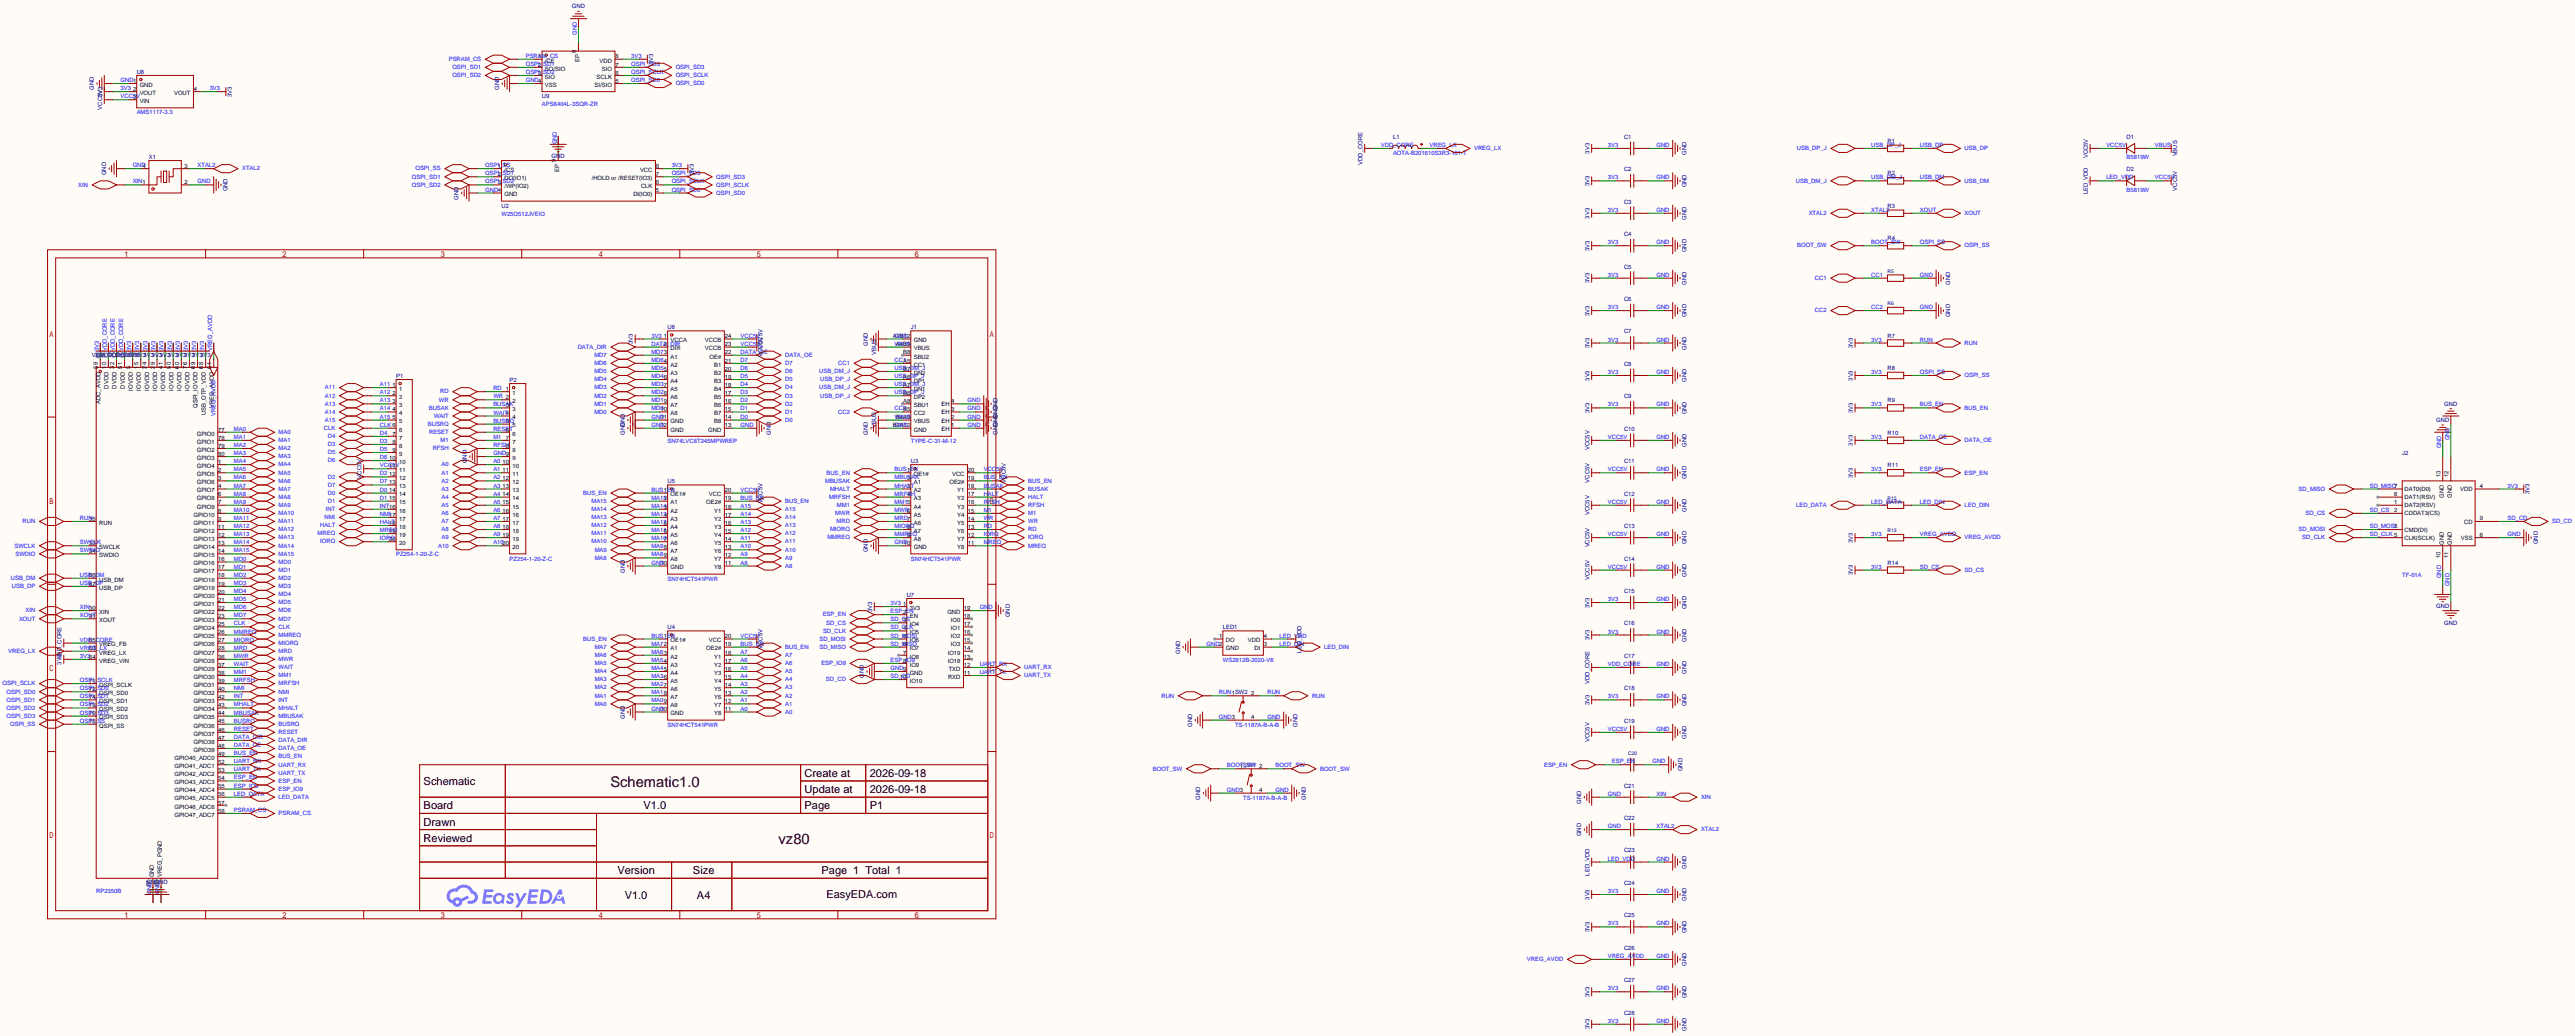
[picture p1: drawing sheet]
<svg xmlns="http://www.w3.org/2000/svg" width="807mm" height="324mm" viewBox="0 0 807 324" stroke-linecap="round" stroke-linejoin="round" font-family="sans-serif">
<defs><g id="words">
<g font-size="4.6">
<text x="191.3" y="246.5">Schematic1.0</text>
<text x="244" y="264.2">vz80</text>
</g>
<g font-size="3.5">
<text x="132.8" y="245.9">Schematic</text>
<text x="252.2" y="243.3">Create at</text>
<text x="272.6" y="243.3">2026-09-18</text>
<text x="252.2" y="248.4">Update at</text>
<text x="272.6" y="248.4">2026-09-18</text>
<text x="132.8" y="253.5">Board</text>
<text x="201.7" y="253.5">V1.0</text>
<text x="272.6" y="253.5">P1</text>
<text x="132.8" y="258.6">Drawn</text>
<text x="132.8" y="263.7">Reviewed</text>
<text x="193.5" y="273.8">Version</text>
<text x="217.2" y="273.8">Size</text>
<text x="195.8" y="281.4">V1.0</text>
<text x="218.4" y="281.4">A4</text>
</g>
<g font-size="3.4">
<text x="252.2" y="253.5">Page</text>
<text x="257.5" y="273.8">Page 1 Total 1</text>
<text x="259" y="281.4">EasyEDA.com</text>
</g>
<g font-size="1.8" fill="#000080">
<text x="179.2" y="2.6">GND</text>
<text x="42.8" y="23.2">U8</text>
<text x="204.7" y="20.2" transform="rotate(-90 204.7 20.2)">3V3</text>
<text x="29.4" y="28.2" transform="rotate(-90 29.4 28.2)">GND</text>
<text x="156.4" y="28.2" transform="rotate(-90 156.4 28.2)">GND</text>
<text x="32" y="34.3" transform="rotate(-90 32 34.3)">VCC5</text>
<text x="32" y="30.3" transform="rotate(-90 32 30.3)">3V3</text>
<text x="72.6" y="30.3" transform="rotate(-90 72.6 30.3)">3V3</text>
<text x="169.8" y="30.8">U9</text>
<text x="436.5" y="43.5">L1</text>
<text x="508.9" y="43.5">C1</text>
<text x="591.5" y="44.7">R1</text>
<text x="666.4" y="43.5">D1</text>
<text x="46.7" y="49.8">X1</text>
<text x="172.9" y="49.6">GND</text>
<text x="426.9" y="51.6" transform="rotate(-90 426.9 51.6)">VDD_CORE</text>
<text x="498.1" y="48.1" transform="rotate(-90 498.1 48.1)">3V3</text>
<text x="508.9" y="53.6">C2</text>
<text x="528.5" y="48.5" transform="rotate(-90 528.5 48.5)">GND</text>
<text x="654.3" y="49.6" transform="rotate(-90 654.3 49.6)">VCC5V</text>
<text x="666.4" y="53.6">D2</text>
<text x="682.2" y="49" transform="rotate(-90 682.2 49)">VBUS</text>
<text x="33.2" y="54.9" transform="rotate(-90 33.2 54.9)">GND</text>
<text x="71.3" y="60" transform="rotate(-90 71.3 60)">GND</text>
<text x="217.4" y="54.5" transform="rotate(-90 217.4 54.5)">3V3</text>
<text x="498.1" y="58.3" transform="rotate(-90 498.1 58.3)">3V3</text>
<text x="528.5" y="58.7" transform="rotate(-90 528.5 58.7)">GND</text>
<text x="591.5" y="54.9">R2</text>
<text x="682.2" y="59.7" transform="rotate(-90 682.2 59.7)">VCC5V</text>
<text x="143.7" y="62.5" transform="rotate(-90 143.7 62.5)">GND</text>
<text x="157.1" y="65.1">U2</text>
<text x="508.9" y="63.8">C3</text>
<text x="591.5" y="65.1">R3</text>
<text x="654.3" y="60.9" transform="rotate(-90 654.3 60.9)">LED_VDD</text>
<text x="498.1" y="68.4" transform="rotate(-90 498.1 68.4)">3V3</text>
<text x="528.5" y="68.9" transform="rotate(-90 528.5 68.9)">GND</text>
<text x="508.9" y="74">C4</text>
<text x="591.5" y="75.2">R4</text>
<text x="498.1" y="78.6" transform="rotate(-90 498.1 78.6)">3V3</text>
<text x="528.5" y="79" transform="rotate(-90 528.5 79)">GND</text>
<text x="498.1" y="88.8" transform="rotate(-90 498.1 88.8)">3V3</text>
<text x="508.9" y="84.1">C5</text>
<text x="528.5" y="89.2" transform="rotate(-90 528.5 89.2)">GND</text>
<text x="611.1" y="89.2" transform="rotate(-90 611.1 89.2)">GND</text>
<text x="508.9" y="94.3">C6</text>
<text x="498.1" y="98.9" transform="rotate(-90 498.1 98.9)">3V3</text>
<text x="528.5" y="99.3" transform="rotate(-90 528.5 99.3)">GND</text>
<text x="611.1" y="99.3" transform="rotate(-90 611.1 99.3)">GND</text>
<text x="198.3" y="107.8" transform="rotate(-90 198.3 107.8)">3V3</text>
<text x="209.2" y="103.2">U6</text>
<text x="285.4" y="103.2">J1</text>
<text x="508.9" y="104.4">C7</text>
<text x="591.5" y="105.7">R7</text>
<text x="28.8" y="111.8">VDD_CORE</text>
<text x="29.8" y="111.8">3V3 VDD_CORE</text>
<text x="30.1" y="112.1">U1</text>
<text x="31.4" y="111.8">VDD_CORE</text>
<text x="39.9" y="111.8">3V33V33V33V33V33V33V33V33V33V3</text>
<text x="239" y="111.8" transform="rotate(-90 239 111.8)">VCC5V</text>
<text x="239" y="109.3" transform="rotate(-90 239 109.3)">VCC5V</text>
<text x="272" y="108.2" transform="rotate(-90 272 108.2)">GND</text>
<text x="274.5" y="111.2" transform="rotate(-90 274.5 111.2)">VBUS</text>
<text x="498.1" y="109.1" transform="rotate(-90 498.1 109.1)">3V3</text>
<text x="528.5" y="109.5" transform="rotate(-90 528.5 109.5)">GND</text>
<text x="580.6" y="109.1" transform="rotate(-90 580.6 109.1)">3V3</text>
<text x="124.1" y="118.4">P1</text>
<text x="159.7" y="119.7">P2</text>
<text x="498.1" y="119.2" transform="rotate(-90 498.1 119.2)">3V3</text>
<text x="508.9" y="114.6">C8</text>
<text x="528.5" y="119.7" transform="rotate(-90 528.5 119.7)">GND</text>
<text x="580.6" y="119.2" transform="rotate(-90 580.6 119.2)">3V3</text>
<text x="591.5" y="115.9">R8</text>
<text x="508.9" y="124.8">C9</text>
<text x="498.1" y="129.4" transform="rotate(-90 498.1 129.4)">3V3</text>
<text x="528.5" y="129.8" transform="rotate(-90 528.5 129.8)">GND</text>
<text x="580.6" y="129.4" transform="rotate(-90 580.6 129.4)">3V3</text>
<text x="591.5" y="126">R9</text>
<text x="766" y="127">GND</text>
<text x="195.8" y="136.2" transform="rotate(-90 195.8 136.2)">GND</text>
<text x="195.8" y="133.6" transform="rotate(-90 195.8 133.6)">GND</text>
<text x="241.5" y="136.2" transform="rotate(-90 241.5 136.2)">GND</text>
<text x="272" y="136.2" transform="rotate(-90 272 136.2)">GND</text>
<text x="274.5" y="134.1" transform="rotate(-90 274.5 134.1)">VBUS</text>
<text x="312.6" y="136.2" transform="rotate(-90 312.6 136.2)">GND GND</text>
<text x="312.6" y="133.6" transform="rotate(-90 312.6 133.6)">GND GND</text>
<text x="508.9" y="134.9">C10</text>
<text x="591.5" y="136.2">R10</text>
<text x="763.4" y="132.1">GND</text>
<text x="498.1" y="141" transform="rotate(-90 498.1 141)">VCC5V</text>
<text x="528.5" y="140" transform="rotate(-90 528.5 140)">GND</text>
<text x="580.6" y="139.6" transform="rotate(-90 580.6 139.6)">3V3</text>
<text x="752.8" y="142.5">J2</text>
<text x="113.2" y="149.9" transform="rotate(-90 113.2 149.9)">VCC5V</text>
<text x="146.3" y="145.1" transform="rotate(-90 146.3 145.1)">GND</text>
<text x="285.4" y="145.1">U3</text>
<text x="508.9" y="145.1">C11</text>
<text x="580.6" y="149.7" transform="rotate(-90 580.6 149.7)">3V3</text>
<text x="591.5" y="146.3">R11</text>
<text x="209.2" y="151.4">U5</text>
<text x="315.2" y="151.2" transform="rotate(-90 315.2 151.2)">VCC5V</text>
<text x="498.1" y="151.2" transform="rotate(-90 498.1 151.2)">VCC5V</text>
<text x="508.9" y="155.2">C12</text>
<text x="528.5" y="150.1" transform="rotate(-90 528.5 150.1)">GND</text>
<text x="792.7" y="154.8" transform="rotate(-90 792.7 154.8)">3V3</text>
<text x="239" y="157.5" transform="rotate(-90 239 157.5)">VCC5V</text>
<text x="498.1" y="161.3" transform="rotate(-90 498.1 161.3)">VCC5V</text>
<text x="528.5" y="160.3" transform="rotate(-90 528.5 160.3)">GND</text>
<text x="508.9" y="165.4">C13</text>
<text x="272" y="173" transform="rotate(-90 272 173)">GND</text>
<text x="498.1" y="171.5" transform="rotate(-90 498.1 171.5)">VCC5V</text>
<text x="528.5" y="170.5" transform="rotate(-90 528.5 170.5)">GND</text>
<text x="580.6" y="170" transform="rotate(-90 580.6 170)">3V3</text>
<text x="795.2" y="170.5" transform="rotate(-90 795.2 170.5)">GND</text>
<text x="195.8" y="179.3" transform="rotate(-90 195.8 179.3)">GND</text>
<text x="508.9" y="175.6">C14</text>
<text x="591.5" y="176.8">R14</text>
<text x="498.1" y="181.6" transform="rotate(-90 498.1 181.6)">VCC5V</text>
<text x="508.9" y="185.7">C15</text>
<text x="528.5" y="180.6" transform="rotate(-90 528.5 180.6)">GND</text>
<text x="580.6" y="180.2" transform="rotate(-90 580.6 180.2)">3V3</text>
<text x="273.3" y="191.6" transform="rotate(-90 273.3 191.6)">3V3</text>
<text x="284.1" y="187">U7</text>
<text x="498.1" y="190.4" transform="rotate(-90 498.1 190.4)">3V3</text>
<text x="528.5" y="190.8" transform="rotate(-90 528.5 190.8)">GND</text>
<text x="763.4" y="190.5">GND</text>
<text x="209.2" y="197.1">U4</text>
<text x="316.4" y="193.3" transform="rotate(-90 316.4 193.3)">GND</text>
<text x="383.2" y="197.1">LED1</text>
<text x="508.9" y="195.9">C16</text>
<text x="766" y="195.6">GND</text>
<text x="239" y="203.2" transform="rotate(-90 239 203.2)">VCC5V</text>
<text x="498.1" y="200.5" transform="rotate(-90 498.1 200.5)">3V3</text>
<text x="528.5" y="200.9" transform="rotate(-90 528.5 200.9)">GND</text>
<text x="19.3" y="208.1" transform="rotate(-90 19.3 208.1)">3V3</text>
<text x="19.3" y="206.6" transform="rotate(-90 19.3 206.6)">VDD_CORE</text>
<text x="369.8" y="204.7" transform="rotate(-90 369.8 204.7)">GND</text>
<text x="407.9" y="204.4" transform="rotate(-90 407.9 204.4)">LED_VDD</text>
<text x="508.9" y="206">C17</text>
<text x="270.7" y="212.4" transform="rotate(-90 270.7 212.4)">GND</text>
<text x="498.1" y="214.2" transform="rotate(-90 498.1 214.2)">VDD_CORE</text>
<text x="528.5" y="211.1" transform="rotate(-90 528.5 211.1)">GND</text>
<text x="498.1" y="220.8" transform="rotate(-90 498.1 220.8)">3V3</text>
<text x="508.9" y="216.2">C18</text>
<text x="528.5" y="221.3" transform="rotate(-90 528.5 221.3)">GND</text>
<text x="195.8" y="225.1" transform="rotate(-90 195.8 225.1)">GND</text>
<text x="373.6" y="227.6" transform="rotate(-90 373.6 227.6)">GND</text>
<text x="406.6" y="227.6" transform="rotate(-90 406.6 227.6)">GND</text>
<text x="508.9" y="226.4">C19</text>
<text x="498.1" y="232.4" transform="rotate(-90 498.1 232.4)">VCC5V</text>
<text x="528.5" y="231.4" transform="rotate(-90 528.5 231.4)">GND</text>
<text x="527.3" y="241.6" transform="rotate(-90 527.3 241.6)">GND</text>
<text x="376.1" y="250.5" transform="rotate(-90 376.1 250.5)">GND</text>
<text x="409.2" y="250.5" transform="rotate(-90 409.2 250.5)">GND</text>
<text x="495.5" y="251.7" transform="rotate(-90 495.5 251.7)">GND</text>
<text x="508.9" y="246.7">C21</text>
<text x="508.9" y="256.8">C22</text>
<text x="495.5" y="261.9" transform="rotate(-90 495.5 261.9)">GND</text>
<text x="508.9" y="267">C23</text>
<text x="498.1" y="274.3" transform="rotate(-90 498.1 274.3)">LED_VDD</text>
<text x="528.5" y="272.1" transform="rotate(-90 528.5 272.1)">GND</text>
<text x="45.9" y="276.9">GND</text>
<text x="48.4" y="276.9">GND</text>
<text x="498.1" y="281.8" transform="rotate(-90 498.1 281.8)">3V3</text>
<text x="508.9" y="277.2">C24</text>
<text x="508.9" y="287.3">C25</text>
<text x="528.5" y="282.2" transform="rotate(-90 528.5 282.2)">GND</text>
<text x="498.1" y="292" transform="rotate(-90 498.1 292)">3V3</text>
<text x="528.5" y="292.4" transform="rotate(-90 528.5 292.4)">GND</text>
<text x="508.9" y="297.5">C26</text>
<text x="528.5" y="302.5" transform="rotate(-90 528.5 302.5)">GND</text>
<text x="508.9" y="307.6">C27</text>
<text x="498.1" y="312.3" transform="rotate(-90 498.1 312.3)">3V3</text>
<text x="508.9" y="317.8">C28</text>
<text x="528.5" y="312.7" transform="rotate(-90 528.5 312.7)">GND</text>
<text x="498.1" y="322.4" transform="rotate(-90 498.1 322.4)">3V3</text>
<text x="528.5" y="322.9" transform="rotate(-90 528.5 322.9)">GND</text>
</g>
<g font-size="1.8" fill="#00f">
<text x="180.8" y="10.9" transform="rotate(-90 180.8 10.9)">GND</text>
<text x="140.6" y="19.1">PSRAM_CS</text>
<text x="141.8" y="21.6">QSPI_SD1</text>
<text x="164.8" y="18.1">PSRAM_CS</text>
<text x="164.8" y="20.6">QSPI_SD1</text>
<text x="164.8" y="23.2">QSPI_SD2</text>
<text x="197.8" y="23.2">QSPI_SCLK</text>
<text x="197.8" y="20.6">QSPI_SD3</text>
<text x="197.8" y="18.1">3V3</text>
<text x="211.8" y="21.6">QSPI_SD3</text>
<text x="37.8" y="25.7">GND1</text>
<text x="37.8" y="28.2">3V3</text>
<text x="65.7" y="28.2">3V3</text>
<text x="141.8" y="24.2">QSPI_SD2</text>
<text x="164.8" y="25.7">GND4</text>
<text x="197.8" y="25.7">QSPI_SD0</text>
<text x="211.8" y="26.7">QSPI_SD0</text>
<text x="211.8" y="24.2">QSPI_SCLK</text>
<text x="37.8" y="30.8">VCC5V</text>
<text x="42.8" y="35.9">AMS1117-3.3</text>
<text x="169.8" y="33.3">APS6404L-3SQR-ZR</text>
<text x="174.5" y="45.2" transform="rotate(-90 174.5 45.2)">GND</text>
<text x="432.7" y="46">VDD_CORE</text>
<text x="448" y="46">VREG_LX</text>
<text x="461.9" y="47">VREG_LX</text>
<text x="503.9" y="46">3V3</text>
<text x="519.1" y="46">GND</text>
<text x="563.1" y="47">USB_DP_J</text>
<text x="586.4" y="46">USB_DP_J</text>
<text x="601.6" y="46">USB_DP</text>
<text x="615.6" y="47">USB_DP</text>
<text x="660.1" y="46">VCC5V</text>
<text x="675.3" y="46">VBUS</text>
<text x="41.6" y="52.4">GND</text>
<text x="61.9" y="52.4">XTAL2</text>
<text x="75.9" y="53.4">XTAL2</text>
<text x="130.2" y="53.4">QSPI_SS</text>
<text x="152.1" y="52.4">QSPI_SS</text>
<text x="210.5" y="52.4">3V3</text>
<text x="436.5" y="48.6">AOTA-B201610S3R3-101-T</text>
<text x="666.4" y="49.8">B5819W</text>
<text x="24.5" y="58.5">XIN</text>
<text x="41.6" y="57.4">XIN1</text>
<text x="61.9" y="57.4">GND</text>
<text x="129.1" y="55.9">QSPI_SD1</text>
<text x="129.1" y="58.5">QSPI_SD2</text>
<text x="152.1" y="54.9">QSPI_SD1</text>
<text x="152.1" y="57.4">QSPI_SD2</text>
<text x="152.1" y="60">GND4</text>
<text x="210.5" y="60">QSPI_SD0</text>
<text x="210.5" y="57.4">QSPI_SCLK</text>
<text x="210.5" y="54.9">QSPI_SD3</text>
<text x="224.5" y="58.5">QSPI_SCLK</text>
<text x="224.5" y="55.9">QSPI_SD3</text>
<text x="503.9" y="56.2">3V3</text>
<text x="519.1" y="56.2">GND</text>
<text x="562.8" y="57.2">USB_DM_J</text>
<text x="586.4" y="56.2">USB_DM_J</text>
<text x="601.6" y="56.2">USB_DM</text>
<text x="615.6" y="57.2">USB_DM</text>
<text x="660.1" y="56.2">LED_VDD</text>
<text x="666.4" y="60">B5819W</text>
<text x="675.3" y="56.2">VCC5V</text>
<text x="224.5" y="61">QSPI_SD0</text>
<text x="157.1" y="67.6">W25Q512JVEIQ</text>
<text x="503.9" y="66.3">3V3</text>
<text x="519.1" y="66.3">GND</text>
<text x="566.8" y="67.4">XTAL2</text>
<text x="586.4" y="66.3">XTAL2</text>
<text x="601.6" y="66.3">XOUT</text>
<text x="615.6" y="67.4">XOUT</text>
<text x="503.9" y="76.5">3V3</text>
<text x="519.1" y="76.5">GND</text>
<text x="563.2" y="77.5">BOOT_SW</text>
<text x="586.4" y="76.5">BOOT_SW</text>
<text x="601.6" y="76.5">QSPI_SS</text>
<text x="615.6" y="77.5">QSPI_SS</text>
<text x="503.9" y="86.7">3V3</text>
<text x="519.1" y="86.7">GND</text>
<text x="568.7" y="87.7">CC1</text>
<text x="586.4" y="86.7">CC1</text>
<text x="601.6" y="86.7">GND</text>
<text x="503.9" y="96.8">3V3</text>
<text x="519.1" y="96.8">GND</text>
<text x="568.7" y="97.8">CC2</text>
<text x="586.4" y="96.8">CC2</text>
<text x="601.6" y="96.8">GND</text>
<text x="204.1" y="105.7">3V3</text>
<text x="232.1" y="105.7">VCC5V</text>
<text x="280.3" y="105.7">GND</text>
<text x="503.9" y="107">3V3</text>
<text x="519.1" y="107">GND</text>
<text x="586.4" y="107">3V3</text>
<text x="601.6" y="107">RUN</text>
<text x="615.6" y="108">RUN</text>
<text x="31" y="110" transform="rotate(-90 31 110)">3V3</text>
<text x="33.5" y="110" transform="rotate(-90 33.5 110)">VDD_CORE</text>
<text x="36" y="110" transform="rotate(-90 36 110)">VDD_CORE</text>
<text x="38.6" y="110" transform="rotate(-90 38.6 110)">VDD_CORE</text>
<text x="41.1" y="110" transform="rotate(-90 41.1 110)">3V3</text>
<text x="43.7" y="110" transform="rotate(-90 43.7 110)">3V3</text>
<text x="46.2" y="110" transform="rotate(-90 46.2 110)">3V3</text>
<text x="48.7" y="110" transform="rotate(-90 48.7 110)">3V3</text>
<text x="51.3" y="110" transform="rotate(-90 51.3 110)">3V3</text>
<text x="53.8" y="110" transform="rotate(-90 53.8 110)">3V3</text>
<text x="56.4" y="110" transform="rotate(-90 56.4 110)">3V3</text>
<text x="58.9" y="110" transform="rotate(-90 58.9 110)">3V3</text>
<text x="61.4" y="110" transform="rotate(-90 61.4 110)">3V3</text>
<text x="64" y="110" transform="rotate(-90 64 110)">3V3</text>
<text x="66.5" y="110" transform="rotate(-90 66.5 110)">VREG_AVDD</text>
<text x="181" y="109.3">DATA_DIR</text>
<text x="186.3" y="111.8">MD7</text>
<text x="204.1" y="108.2">DATA_DIR</text>
<text x="204.1" y="110.8">MD73</text>
<text x="204.1" y="113.3">MD64</text>
<text x="232.1" y="113.3">D7</text>
<text x="232.1" y="110.8">DATA_OE</text>
<text x="232.1" y="108.2">VCC5V</text>
<text x="246" y="111.8">DATA_OE</text>
<text x="280.3" y="108.2">VBUS</text>
<text x="280.3" y="113.3">CC1</text>
<text x="186.3" y="114.3">MD6</text>
<text x="186.3" y="116.9">MD5</text>
<text x="186.3" y="119.4">MD4</text>
<text x="204.1" y="115.9">MD55</text>
<text x="204.1" y="118.4">MD46</text>
<text x="232.1" y="118.4">D5</text>
<text x="232.1" y="115.9">D6</text>
<text x="246" y="119.4">D5</text>
<text x="246" y="116.9">D6</text>
<text x="246" y="114.3">D7</text>
<text x="256.7" y="116.9">USB_DM_J</text>
<text x="257" y="119.4">USB_DP_J</text>
<text x="262.7" y="114.3">CC1</text>
<text x="280.3" y="115.9">USB_DM_J</text>
<text x="280.3" y="118.4">USB_DP_J</text>
<text x="503.9" y="117.1">3V3</text>
<text x="519.1" y="117.1">GND</text>
<text x="586.4" y="117.1">3V3</text>
<text x="601.6" y="117.1">QSPI_SS</text>
<text x="615.6" y="118.2">QSPI_SS</text>
<text x="101.8" y="124.5">A12</text>
<text x="101.8" y="122">A11</text>
<text x="119" y="123.5">A12</text>
<text x="119" y="120.9">A11</text>
<text x="137.6" y="125.8">WR</text>
<text x="138" y="123.2">RD</text>
<text x="154.6" y="124.8">WR 2</text>
<text x="154.6" y="122.2">RD 1</text>
<text x="186.3" y="122">MD3</text>
<text x="186.3" y="124.5">MD2</text>
<text x="204.1" y="120.9">MD37</text>
<text x="204.1" y="123.5">MD28</text>
<text x="232.1" y="123.5">D3</text>
<text x="232.1" y="120.9">D4</text>
<text x="246" y="124.5">D3</text>
<text x="246" y="122">D4</text>
<text x="256.7" y="122">USB_DM_J</text>
<text x="257" y="124.5">USB_DP_J</text>
<text x="280.3" y="120.9">USB_DM_J</text>
<text x="280.3" y="123.5">USB_DP_J</text>
<text x="67.5" y="130.3" transform="rotate(-90 67.5 130.3)">VREG_AVDD</text>
<text x="101.8" y="129.6">A14</text>
<text x="101.8" y="127">A13</text>
<text x="119" y="131.1">A15</text>
<text x="119" y="128.6">A14</text>
<text x="119" y="126">A13</text>
<text x="134.4" y="128.3">BUSAK</text>
<text x="136" y="130.9">WAIT</text>
<text x="154.6" y="129.8">WAIT4</text>
<text x="154.6" y="127.3">BUSAK</text>
<text x="186.3" y="127">MD1</text>
<text x="186.3" y="129.6">MD0</text>
<text x="204.1" y="126">MD19</text>
<text x="204.1" y="128.6">MD0</text>
<text x="204.1" y="131.1">GND</text>
<text x="232.1" y="131.1">D0</text>
<text x="232.1" y="128.6">D1</text>
<text x="232.1" y="126">D2</text>
<text x="246" y="129.6">D1</text>
<text x="246" y="127">D2</text>
<text x="262.7" y="129.6">CC2</text>
<text x="280.3" y="128.6">CC2</text>
<text x="280.3" y="131.1">VBUS</text>
<text x="303.2" y="126">GND</text>
<text x="303.2" y="128.6">GND</text>
<text x="303.2" y="131.1">GND</text>
<text x="503.9" y="127.3">3V3</text>
<text x="519.1" y="127.3">GND</text>
<text x="586.4" y="127.3">3V3</text>
<text x="601.6" y="127.3">BUS_EN</text>
<text x="615.6" y="128.3">BUS_EN</text>
<text x="73.3" y="137.5">MA1</text>
<text x="73.3" y="134.9">MA0</text>
<text x="87.3" y="135.9">MA0</text>
<text x="101.5" y="134.7">CLK</text>
<text x="101.8" y="132.1">A15</text>
<text x="102.7" y="137.2">D4</text>
<text x="119" y="136.2">D4</text>
<text x="119" y="133.6">CLK 6</text>
<text x="134.1" y="133.4">BUSRQ</text>
<text x="134.5" y="135.9">RESET</text>
<text x="154.6" y="137.5">M1</text>
<text x="154.6" y="134.9">RESET</text>
<text x="154.6" y="132.4">BUSRQ</text>
<text x="204.1" y="133.6">GND</text>
<text x="232.1" y="133.6">GND</text>
<text x="246" y="132.1">D0</text>
<text x="280.3" y="133.6">GND</text>
<text x="303.2" y="133.6">GND</text>
<text x="503.9" y="137.5">VCC5V</text>
<text x="519.1" y="137.5">GND</text>
<text x="586.4" y="137.5">3V3</text>
<text x="601.6" y="137.5">DATA_OE</text>
<text x="767.6" y="137.9" transform="rotate(-90 767.6 137.9)">GND</text>
<text x="73.3" y="142.5">MA3</text>
<text x="73.3" y="140">MA2</text>
<text x="87.3" y="143.6">MA3</text>
<text x="87.3" y="141">MA2</text>
<text x="87.3" y="138.5">MA1</text>
<text x="102.7" y="142.3">D5</text>
<text x="102.7" y="139.7">D3</text>
<text x="119" y="143.8">D6</text>
<text x="119" y="141.3">D5</text>
<text x="119" y="138.7">D3</text>
<text x="135.6" y="141">RFSH</text>
<text x="138.1" y="138.5">M1</text>
<text x="154.6" y="142.5">GND9</text>
<text x="154.6" y="140">RFSH</text>
<text x="209.2" y="138.7">SN74LVC8T245MPWREP</text>
<text x="285.4" y="138.7">TYPE-C-31-M-12</text>
<text x="615.6" y="138.5">DATA_OE</text>
<text x="765" y="140.5" transform="rotate(-90 765 140.5)">GND</text>
<text x="73.3" y="147.6">MA5</text>
<text x="73.3" y="145.1">MA4</text>
<text x="87.3" y="148.6">MA5</text>
<text x="87.3" y="146.1">MA4</text>
<text x="102.7" y="149.9">D2</text>
<text x="102.7" y="144.8">D6</text>
<text x="119" y="148.9">D2</text>
<text x="119" y="146.3">VCC5V</text>
<text x="138.4" y="148.6">A1</text>
<text x="138.4" y="146.1">A0</text>
<text x="154.6" y="147.6">A1</text>
<text x="154.6" y="145.1">A0</text>
<text x="259" y="148.6">BUS_EN</text>
<text x="280.3" y="147.6">BUS_EN</text>
<text x="308.3" y="147.6">VCC5V</text>
<text x="503.9" y="147.6">VCC5V</text>
<text x="519.1" y="147.6">GND</text>
<text x="586.4" y="147.6">3V3</text>
<text x="601.6" y="147.6">ESP_EN</text>
<text x="615.6" y="148.6">ESP_EN</text>
<text x="73.3" y="155.2">MA8</text>
<text x="73.3" y="152.7">MA7</text>
<text x="73.3" y="150.2">MA6</text>
<text x="87.3" y="153.7">MA7</text>
<text x="87.3" y="151.2">MA6</text>
<text x="102.7" y="155">D0</text>
<text x="102.7" y="152.4">D7</text>
<text x="119" y="154">D0</text>
<text x="119" y="151.4">D7</text>
<text x="138.4" y="153.7">A3</text>
<text x="138.4" y="151.2">A2</text>
<text x="154.6" y="155.2">A4</text>
<text x="154.6" y="152.7">A3</text>
<text x="154.6" y="150.2">A2</text>
<text x="182.8" y="155">BUS_EN</text>
<text x="204.1" y="154">BUS_EN</text>
<text x="232.1" y="154">VCC5V</text>
<text x="258.6" y="151.2">MBUSAK</text>
<text x="260.1" y="153.7">MHALT</text>
<text x="280.3" y="150.2">MBUSAK</text>
<text x="280.3" y="152.7">MHALT</text>
<text x="280.3" y="155.2">MRFSH</text>
<text x="308.3" y="155.2">HALT</text>
<text x="308.3" y="152.7">BUSAK</text>
<text x="308.3" y="150.2">BUS_EN</text>
<text x="322.2" y="153.7">BUSAK</text>
<text x="322.2" y="151.2">BUS_EN</text>
<text x="720.3" y="153.7">SD_MISO</text>
<text x="742.6" y="152.7">SD_MISO7</text>
<text x="785.8" y="152.7">3V3</text>
<text x="73.3" y="160.3">MA10</text>
<text x="73.3" y="157.8">MA9</text>
<text x="87.3" y="161.3">MA10</text>
<text x="87.3" y="158.8">MA9</text>
<text x="87.3" y="156.3">MA8</text>
<text x="102.1" y="160.1">INT</text>
<text x="102.7" y="157.5">D1</text>
<text x="119" y="161.6">NMI17</text>
<text x="119" y="159">INT16</text>
<text x="119" y="156.5">D1</text>
<text x="138.4" y="161.3">A6</text>
<text x="138.4" y="158.8">A5</text>
<text x="138.4" y="156.3">A4</text>
<text x="154.6" y="160.3">A6</text>
<text x="154.6" y="157.8">A5</text>
<text x="185.3" y="157.5">MA15</text>
<text x="185.3" y="160.1">MA14</text>
<text x="204.1" y="156.5">MA15</text>
<text x="204.1" y="159">MA14</text>
<text x="204.1" y="161.6">MA13</text>
<text x="232.1" y="161.6">A14</text>
<text x="232.1" y="159">A15</text>
<text x="232.1" y="156.5">BUS_EN</text>
<text x="246" y="160.1">A15</text>
<text x="246" y="157.5">BUS_EN</text>
<text x="259.8" y="156.3">MRFSH</text>
<text x="261.8" y="161.3">MWR</text>
<text x="262.3" y="158.8">MM1</text>
<text x="280.3" y="157.8">MM15</text>
<text x="280.3" y="160.3">MWR6</text>
<text x="308.3" y="160.3">M1</text>
<text x="308.3" y="157.8">RFSH</text>
<text x="322.2" y="161.3">M1</text>
<text x="322.2" y="158.8">RFSH</text>
<text x="322.2" y="156.3">HALT</text>
<text x="503.9" y="157.8">VCC5V</text>
<text x="519.1" y="157.8">GND</text>
<text x="562.9" y="158.8">LED_DATA</text>
<text x="586.4" y="157.8">LED_DATA</text>
<text x="601.6" y="157.8">LED_DIN</text>
<text x="615.6" y="158.8">LED_DIN</text>
<text x="722.5" y="161.3">SD_CS</text>
<text x="742.6" y="160.3">SD_CS</text>
<text x="7.1" y="163.9">RUN</text>
<text x="25.1" y="162.9">RUN</text>
<text x="73.3" y="167.9">MA13</text>
<text x="73.3" y="165.4">MA12</text>
<text x="73.3" y="162.9">MA11</text>
<text x="87.3" y="166.4">MA12</text>
<text x="87.3" y="163.9">MA11</text>
<text x="99.5" y="167.7">MREQ</text>
<text x="100.4" y="165.1">HALT</text>
<text x="101.7" y="162.6">NMI</text>
<text x="119" y="166.7">MREQ</text>
<text x="119" y="164.1">HALT</text>
<text x="138.4" y="166.4">A8</text>
<text x="138.4" y="163.9">A7</text>
<text x="154.6" y="167.9">A9</text>
<text x="154.6" y="165.4">A8</text>
<text x="154.6" y="162.9">A7</text>
<text x="185.3" y="162.6">MA13</text>
<text x="185.3" y="165.1">MA12</text>
<text x="185.3" y="167.7">MA11</text>
<text x="204.1" y="164.1">MA12</text>
<text x="204.1" y="166.7">MA11</text>
<text x="232.1" y="166.7">A12</text>
<text x="232.1" y="164.1">A13</text>
<text x="246" y="167.7">A12</text>
<text x="246" y="165.1">A13</text>
<text x="246" y="162.6">A14</text>
<text x="260.1" y="166.4">MIORQ</text>
<text x="262.2" y="163.9">MRD</text>
<text x="280.3" y="162.9">MRD7</text>
<text x="280.3" y="165.4">MIORQ</text>
<text x="280.3" y="167.9">MMREQ</text>
<text x="308.3" y="167.9">IORQ</text>
<text x="308.3" y="165.4">RD</text>
<text x="308.3" y="162.9">WR</text>
<text x="322.2" y="166.4">RD</text>
<text x="322.2" y="163.9">WR</text>
<text x="503.9" y="167.9">VCC5V</text>
<text x="519.1" y="167.9">GND</text>
<text x="586.4" y="167.9">3V3</text>
<text x="601.6" y="167.9">VREG_AVDD</text>
<text x="720.3" y="166.4">SD_MOSI</text>
<text x="742.6" y="165.4">SD_MOSI3</text>
<text x="742.6" y="167.9">SD_CLK 5</text>
<text x="785.8" y="167.9">GND</text>
<text x="785.8" y="162.9">SD_CD</text>
<text x="799.8" y="163.9">SD_CD</text>
<text x="4.5" y="171.5">SWCLK</text>
<text x="25.1" y="170.5">SWCLK</text>
<text x="25.1" y="173">SWDIO</text>
<text x="73.3" y="173">MA15</text>
<text x="73.3" y="170.5">MA14</text>
<text x="87.3" y="171.5">MA14</text>
<text x="87.3" y="169">MA13</text>
<text x="100.4" y="170.2">IORQ</text>
<text x="119" y="169.2">IORQ</text>
<text x="137.4" y="171.5">A10</text>
<text x="138.4" y="169">A9</text>
<text x="154.6" y="170.5">A1020</text>
<text x="185.3" y="170.2">MA10</text>
<text x="186.4" y="172.8">MA9</text>
<text x="204.1" y="169.2">MA10</text>
<text x="204.1" y="171.7">MA98</text>
<text x="232.1" y="171.7">A10</text>
<text x="232.1" y="169.2">A11</text>
<text x="246" y="172.8">A10</text>
<text x="246" y="170.2">A11</text>
<text x="259.3" y="169">MMREQ</text>
<text x="280.3" y="170.5">GND</text>
<text x="308.3" y="170.5">MREQ</text>
<text x="322.2" y="171.5">MREQ</text>
<text x="322.2" y="169">IORQ</text>
<text x="615.6" y="169">VREG_AVDD</text>
<text x="721.5" y="169">SD_CLK</text>
<text x="4.8" y="174">SWDIO</text>
<text x="73.3" y="178.1">MD1</text>
<text x="73.3" y="175.6">MD0</text>
<text x="87.3" y="179.1">MD1</text>
<text x="87.3" y="176.6">MD0</text>
<text x="87.3" y="174">MA15</text>
<text x="124.1" y="174.3">PZ254-1-20-Z-C</text>
<text x="159.7" y="175.6">PZ254-1-20-Z-C</text>
<text x="186.4" y="175.3">MA8</text>
<text x="204.1" y="174.3">MA89</text>
<text x="204.1" y="176.8">GND</text>
<text x="232.1" y="176.8">A8</text>
<text x="232.1" y="174.3">A9</text>
<text x="246" y="177.8">A8</text>
<text x="246" y="175.3">A9</text>
<text x="285.4" y="175.6">SN74HCT541PWR</text>
<text x="503.9" y="178.1">VCC5V</text>
<text x="519.1" y="178.1">GND</text>
<text x="586.4" y="178.1">3V3</text>
<text x="601.6" y="178.1">SD_CS</text>
<text x="615.6" y="179.1">SD_CS</text>
<text x="3.4" y="181.7">USB_DM</text>
<text x="3.7" y="184.2">USB_DP</text>
<text x="25.1" y="180.6">USB_DM</text>
<text x="25.1" y="183.2">USB_DP</text>
<text x="73.3" y="185.7">MD4</text>
<text x="73.3" y="183.2">MD3</text>
<text x="73.3" y="180.6">MD2</text>
<text x="87.3" y="184.2">MD3</text>
<text x="87.3" y="181.7">MD2</text>
<text x="209.2" y="181.9">SN74HCT541PWR</text>
<text x="752.8" y="180.6">TF-01A</text>
<text x="765" y="181.1" transform="rotate(-90 765 181.1)">GND</text>
<text x="767.6" y="183.6" transform="rotate(-90 767.6 183.6)">GND</text>
<text x="8" y="191.8">XIN</text>
<text x="25.1" y="190.8">XIN30</text>
<text x="73.3" y="190.8">MD6</text>
<text x="73.3" y="188.3">MD5</text>
<text x="87.3" y="191.8">MD6</text>
<text x="87.3" y="189.3">MD5</text>
<text x="87.3" y="186.7">MD4</text>
<text x="279.1" y="189.5">3V3</text>
<text x="307" y="190.8">GND</text>
<text x="503.9" y="188.3">3V3</text>
<text x="519.1" y="188.3">GND</text>
<text x="6" y="194.4">XOUT</text>
<text x="25.1" y="193.3">XOUT</text>
<text x="73.3" y="193.3">MD7</text>
<text x="73.3" y="195.9">CLK</text>
<text x="87.3" y="194.4">MD7</text>
<text x="87.3" y="196.9">CLK</text>
<text x="257.8" y="193.1">ESP_EN</text>
<text x="258.9" y="195.6">SD_CS</text>
<text x="279.1" y="192.1">ESP_EN</text>
<text x="279.1" y="194.6">SD_CS</text>
<text x="279.1" y="197.1">SD_CLK</text>
<text x="25.1" y="201">VDD_CORE</text>
<text x="25.1" y="203.5">VREG_LX</text>
<text x="73.3" y="203.5">MRD</text>
<text x="73.3" y="201">MIORQ</text>
<text x="73.3" y="198.4">MMREQ</text>
<text x="87.3" y="202">MIORQ</text>
<text x="87.3" y="199.4">MMREQ</text>
<text x="182.8" y="200.7">BUS_EN</text>
<text x="186.4" y="203.2">MA7</text>
<text x="204.1" y="199.7">BUS_EN</text>
<text x="204.1" y="202.2">MA72</text>
<text x="232.1" y="202.2">BUS_EN</text>
<text x="232.1" y="199.7">VCC5V</text>
<text x="246" y="203.2">BUS_EN</text>
<text x="256.8" y="200.7">SD_MOSI</text>
<text x="256.8" y="203.2">SD_MISO</text>
<text x="257.9" y="198.2">SD_CLK</text>
<text x="279.1" y="199.7">SD_MOSI</text>
<text x="279.1" y="202.2">SD_MISO</text>
<text x="378.1" y="202.2">GND2</text>
<text x="401" y="202.2">LED_DIN</text>
<text x="401" y="199.7">LED_VDD</text>
<text x="415" y="203.2">LED_DIN</text>
<text x="503.9" y="198.4">3V3</text>
<text x="519.1" y="198.4">GND</text>
<text x="2.6" y="204.5">VREG_LX</text>
<text x="25.1" y="206">3V364</text>
<text x="73.3" y="206">MWR</text>
<text x="73.3" y="208.6">WAIT</text>
<text x="87.3" y="207.1">MWR</text>
<text x="87.3" y="209.6">WAIT</text>
<text x="87.3" y="204.5">MRD</text>
<text x="186.4" y="205.8">MA6</text>
<text x="186.4" y="208.3">MA5</text>
<text x="204.1" y="204.8">MA63</text>
<text x="204.1" y="207.3">MA54</text>
<text x="204.1" y="209.8">MA45</text>
<text x="232.1" y="209.8">A5</text>
<text x="232.1" y="207.3">A6</text>
<text x="232.1" y="204.8">A7</text>
<text x="246" y="208.3">A6</text>
<text x="246" y="205.8">A7</text>
<text x="257.4" y="208.3">ESP_IO9</text>
<text x="279.1" y="207.3">ESP_IO9</text>
<text x="279.1" y="209.8">GND9</text>
<text x="307" y="208.6">UART_RX</text>
<text x="321" y="209.6">UART_RX</text>
<text x="383.2" y="207.3">WS2812B-2020-V6</text>
<text x="503.9" y="208.6">VDD_CORE</text>
<text x="519.1" y="208.6">GND</text>
<text x=".8" y="214.7">QSPI_SCLK</text>
<text x="25.1" y="213.7">QSPI_SCLK</text>
<text x="73.3" y="213.7">MRFSH</text>
<text x="73.3" y="211.1">MM1</text>
<text x="87.3" y="214.7">MRFSH</text>
<text x="87.3" y="212.1">MM1</text>
<text x="186.4" y="210.9">MA4</text>
<text x="186.4" y="213.4">MA3</text>
<text x="186.4" y="215.9">MA2</text>
<text x="204.1" y="212.4">MA36</text>
<text x="204.1" y="214.9">MA27</text>
<text x="232.1" y="214.9">A3</text>
<text x="232.1" y="212.4">A4</text>
<text x="246" y="215.9">A3</text>
<text x="246" y="213.4">A4</text>
<text x="246" y="210.9">A5</text>
<text x="258.8" y="213.4">SD_CD</text>
<text x="279.1" y="212.4">SD_CD</text>
<text x="307" y="211.1">UART_TX</text>
<text x="321" y="212.1">UART_TX</text>
<text x="2.1" y="217.2">QSPI_SD0</text>
<text x="2.1" y="219.8">QSPI_SD1</text>
<text x="25.1" y="216.2">QSPI_SD0</text>
<text x="25.1" y="218.7">QSPI_SD1</text>
<text x="25.1" y="221.3">QSPI_SD2</text>
<text x="73.3" y="218.7">INT</text>
<text x="73.3" y="221.3">MHALT</text>
<text x="73.3" y="216.2">NMI</text>
<text x="87.3" y="219.8">INT</text>
<text x="87.3" y="217.2">NMI</text>
<text x="186.4" y="218.5">MA1</text>
<text x="186.4" y="221">MA0</text>
<text x="204.1" y="217.5">MA18</text>
<text x="204.1" y="220">MA09</text>
<text x="232.1" y="220">A1</text>
<text x="232.1" y="217.5">A2</text>
<text x="246" y="221">A1</text>
<text x="246" y="218.5">A2</text>
<text x="364" y="218.5">RUN</text>
<text x="381.9" y="217.5">RUN1SW2</text>
<text x="397.2" y="217.5">RUN</text>
<text x="411.1" y="218.5">RUN</text>
<text x="503.9" y="218.7">3V3</text>
<text x="519.1" y="218.7">GND</text>
<text x="2.1" y="222.3">QSPI_SD2</text>
<text x="2.1" y="224.8">QSPI_SD3</text>
<text x="3.2" y="227.4">QSPI_SS</text>
<text x="25.1" y="223.8">QSPI_SD3</text>
<text x="25.1" y="226.4">QSPI_SS</text>
<text x="73.3" y="226.4">BUSRQ</text>
<text x="73.3" y="223.8">MBUSAK</text>
<text x="87.3" y="227.4">BUSRQ</text>
<text x="87.3" y="224.8">MBUSAK</text>
<text x="87.3" y="222.3">MHALT</text>
<text x="204.1" y="222.5">GND</text>
<text x="209.2" y="227.6">SN74HCT541PWR</text>
<text x="232.1" y="222.5">A0</text>
<text x="246" y="223.6">A0</text>
<text x="381.9" y="225.1">GND3</text>
<text x="387" y="227.6">TS-1187A-B-A-B</text>
<text x="397.2" y="225.1">GND</text>
<text x="73.3" y="234">DATA_OE</text>
<text x="73.3" y="231.4">DATA_DIR</text>
<text x="73.3" y="228.9">RESET</text>
<text x="87.3" y="232.5">DATA_DIR</text>
<text x="87.3" y="229.9">RESET</text>
<text x="503.9" y="228.9">VCC5V</text>
<text x="519.1" y="228.9">GND</text>
<text x="73.3" y="236.5">BUS_EN</text>
<text x="73.3" y="239.1">UART_RX</text>
<text x="87.3" y="237.5">BUS_EN</text>
<text x="87.3" y="235">DATA_OE</text>
<text x="505.1" y="239.1">ESP_EN</text>
<text x="517.8" y="239.1">GND</text>
<text x="73.3" y="244.1">ESP_EN</text>
<text x="73.3" y="241.6">UART_TX</text>
<text x="87.3" y="245.2">ESP_EN</text>
<text x="87.3" y="242.6">UART_TX</text>
<text x="87.3" y="240.1">UART_RX</text>
<text x="361.3" y="241.3">BOOT_SW</text>
<text x="384.5" y="240.3">BOOT_SW 2</text>
<text x="399.7" y="240.3">BOOT_SW</text>
<text x="413.7" y="241.3">BOOT_SW</text>
<text x="483.9" y="240.1">ESP_EN</text>
<text x="73.3" y="246.7">ESP_IO9</text>
<text x="73.3" y="249.2">LED_DATA</text>
<text x="87.3" y="247.7">ESP_IO9</text>
<text x="87.3" y="250.2">LED_DATA</text>
<text x="384.5" y="247.9">GND3</text>
<text x="389.6" y="250.5">TS-1187A-B-A-B</text>
<text x="399.7" y="247.9">GND</text>
<text x="503.9" y="249.2">GND</text>
<text x="519.1" y="249.2">XIN</text>
<text x="533.1" y="250.2">XIN</text>
<text x="73.3" y="254.3">PSRAM_CS</text>
<text x="87.3" y="255.3">PSRAM_CS</text>
<text x="503.9" y="259.4">GND</text>
<text x="519.1" y="259.4">XTAL2</text>
<text x="533.1" y="260.4">XTAL2</text>
<text x="503.9" y="269.5">LED_VDD</text>
<text x="519.1" y="269.5">GND</text>
<text x="30.1" y="279.7">RP2350B</text>
<text x="47.5" y="280.2" transform="rotate(-90 47.5 280.2)">GND</text>
<text x="50" y="280.2" transform="rotate(-90 50 280.2)">GND</text>
<text x="503.9" y="279.7">3V3</text>
<text x="519.1" y="279.7">GND</text>
<text x="503.9" y="289.9">3V3</text>
<text x="519.1" y="289.9">GND</text>
<text x="478.5" y="301">VREG_AVDD</text>
<text x="503.9" y="300">VREG_AVDD</text>
<text x="519.1" y="300">GND</text>
<text x="503.9" y="310.2">3V3</text>
<text x="519.1" y="310.2">GND</text>
<text x="503.9" y="320.3">3V3</text>
<text x="519.1" y="320.3">GND</text>
</g>
<g font-size="1.8">
<text x="180.6" y="16.5" transform="rotate(-90 180.6 16.5)">9</text>
<text x="168.7" y="18.3">1</text>
<text x="168.7" y="20.9">2</text>
<text x="168.7" y="23.4">3</text>
<text x="170.8" y="19.6">/CE</text>
<text x="170.8" y="22.1">SO/SIO</text>
<text x="181.6" y="19.5" transform="rotate(-90 181.6 19.5)">EP</text>
<text x="187.9" y="19.6">VDD</text>
<text x="188.6" y="22.1">SIO</text>
<text x="192.8" y="23.4">6</text>
<text x="192.8" y="20.9">7</text>
<text x="192.8" y="18.3">8</text>
<text x="41.7" y="28.5">2</text>
<text x="43.8" y="27.2">GND</text>
<text x="43.8" y="29.7">VOUT</text>
<text x="54.6" y="29.7">VOUT</text>
<text x="60.8" y="28.5">4</text>
<text x="170.8" y="24.7">SIO</text>
<text x="170.8" y="27.2">VSS</text>
<text x="186.3" y="27.2">SI/SIO</text>
<text x="186.9" y="24.7">SCLK</text>
<text x="192.8" y="25.9">5</text>
<text x="41.7" y="31">3</text>
<text x="43.8" y="32.3">VIN</text>
<text x="44.6" y="52.6">4</text>
<text x="57.8" y="52.6">3</text>
<text x="156" y="52.6">1</text>
<text x="158.1" y="53.9">/CS</text>
<text x="174.2" y="50.8" transform="rotate(-90 174.2 50.8)">9</text>
<text x="175.2" y="53.7" transform="rotate(-90 175.2 53.7)">EP</text>
<text x="200.6" y="53.9">VCC</text>
<text x="205.5" y="52.6">8</text>
<text x="57.8" y="57.7">2</text>
<text x="156" y="55.1">2</text>
<text x="156" y="57.7">3</text>
<text x="158.1" y="56.4">DO(IO1)</text>
<text x="158.1" y="58.9">/WP(IO2)</text>
<text x="185.5" y="56.4">/HOLD or /RESET(IO3)</text>
<text x="200.9" y="59">CLK</text>
<text x="205.5" y="57.7">6</text>
<text x="205.5" y="55.1">7</text>
<text x="158.1" y="61.5">GND</text>
<text x="198.5" y="61.5">DI(IO0)</text>
<text x="205.5" y="60.2">5</text>
<text x="208.1" y="105.9">1</text>
<text x="210.2" y="107.2">VCCA</text>
<text x="220.9" y="107.2">VCCB</text>
<text x="227.1" y="105.9">24</text>
<text x="279.7" y="105.9">A1B12</text>
<text x="286.4" y="107.2">GND</text>
<text x="208.1" y="108.5">2</text>
<text x="210.2" y="109.8">DIR</text>
<text x="210.2" y="112.3">A1</text>
<text x="220.9" y="109.8">VCCB</text>
<text x="222.4" y="112.3">OE#</text>
<text x="227.1" y="113.6">21</text>
<text x="227.1" y="111">22</text>
<text x="227.1" y="108.5">23</text>
<text x="280.8" y="108.5">A4B9</text>
<text x="283" y="111">B8</text>
<text x="283" y="113.6">A5</text>
<text x="286.4" y="109.8">VBUS</text>
<text x="286.4" y="112.3">SBU2</text>
<text x="30.7" y="115.4" transform="rotate(-90 30.7 115.4)">59</text>
<text x="33.2" y="115.4" transform="rotate(-90 33.2 115.4)">10</text>
<text x="35.8" y="115.4" transform="rotate(-90 35.8 115.4)">32</text>
<text x="38.3" y="115.4" transform="rotate(-90 38.3 115.4)">51</text>
<text x="40.9" y="115.4" transform="rotate(-90 40.9 115.4)">5</text>
<text x="43.4" y="115.4" transform="rotate(-90 43.4 115.4)">15</text>
<text x="45.9" y="115.4" transform="rotate(-90 45.9 115.4)">24</text>
<text x="48.5" y="115.4" transform="rotate(-90 48.5 115.4)">29</text>
<text x="51" y="115.4" transform="rotate(-90 51 115.4)">41</text>
<text x="53.6" y="115.4" transform="rotate(-90 53.6 115.4)">50</text>
<text x="56.1" y="115.4" transform="rotate(-90 56.1 115.4)">60</text>
<text x="58.6" y="115.4" transform="rotate(-90 58.6 115.4)">76</text>
<text x="61.2" y="115.4" transform="rotate(-90 61.2 115.4)">69</text>
<text x="63.7" y="115.4" transform="rotate(-90 63.7 115.4)">68</text>
<text x="66.3" y="115.4" transform="rotate(-90 66.3 115.4)">61</text>
<text x="210.2" y="114.8">A2</text>
<text x="210.2" y="117.4">A3</text>
<text x="210.2" y="119.9">A4</text>
<text x="223.8" y="119.9">B3</text>
<text x="223.8" y="117.4">B2</text>
<text x="223.8" y="114.8">B1</text>
<text x="227.1" y="118.6">19</text>
<text x="227.1" y="116.1">20</text>
<text x="283" y="116.1">B7</text>
<text x="283" y="118.6">A6</text>
<text x="286.4" y="114.8">CC1</text>
<text x="286.4" y="117.4">DN2</text>
<text x="286.4" y="119.9">DP1</text>
<text x="34" y="121.7" transform="rotate(-90 34 121.7)">DVDD</text>
<text x="36.5" y="121.7" transform="rotate(-90 36.5 121.7)">DVDD</text>
<text x="39.1" y="121.7" transform="rotate(-90 39.1 121.7)">DVDD</text>
<text x="41.6" y="122.3" transform="rotate(-90 41.6 122.3)">IOVDD</text>
<text x="44.2" y="122.3" transform="rotate(-90 44.2 122.3)">IOVDD</text>
<text x="46.7" y="122.3" transform="rotate(-90 46.7 122.3)">IOVDD</text>
<text x="49.2" y="122.3" transform="rotate(-90 49.2 122.3)">IOVDD</text>
<text x="51.8" y="122.3" transform="rotate(-90 51.8 122.3)">IOVDD</text>
<text x="54.3" y="122.3" transform="rotate(-90 54.3 122.3)">IOVDD</text>
<text x="56.9" y="122.3" transform="rotate(-90 56.9 122.3)">IOVDD</text>
<text x="59.4" y="122.3" transform="rotate(-90 59.4 122.3)">IOVDD</text>
<text x="123" y="123.7">2</text>
<text x="123" y="121.2">1</text>
<text x="125.1" y="125">2</text>
<text x="125.1" y="122.5">1</text>
<text x="160.6" y="123.7">1</text>
<text x="210.2" y="122.5">A5</text>
<text x="210.2" y="125">A6</text>
<text x="223.8" y="125">B5</text>
<text x="223.8" y="122.5">B4</text>
<text x="227.1" y="123.7">17</text>
<text x="227.1" y="121.2">18</text>
<text x="283" y="121.2">A7</text>
<text x="283" y="123.7">B6</text>
<text x="286.4" y="122.5">DN1</text>
<text x="286.4" y="125">DP2</text>
<text x="31.5" y="126.5" transform="rotate(-90 31.5 126.5)">ADC_AVDD</text>
<text x="61.9" y="127.8" transform="rotate(-90 61.9 127.8)">QSPI_IOVDD</text>
<text x="64.5" y="130" transform="rotate(-90 64.5 130)">USB_OTP_VDD</text>
<text x="67" y="127.9" transform="rotate(-90 67 127.9)">VREG_AVDD</text>
<text x="123" y="131.3">5</text>
<text x="123" y="128.8">4</text>
<text x="123" y="126.3">3</text>
<text x="125.1" y="130.1">4</text>
<text x="125.1" y="127.5">3</text>
<text x="158.5" y="127.5">3</text>
<text x="160.6" y="131.3">4</text>
<text x="160.6" y="128.8">3</text>
<text x="160.6" y="126.3">2</text>
<text x="207" y="128.8">10</text>
<text x="207" y="131.3">11</text>
<text x="210.2" y="127.5">A7</text>
<text x="210.2" y="130.1">A8</text>
<text x="223.8" y="130.1">B7</text>
<text x="223.8" y="127.5">B6</text>
<text x="227.1" y="131.3">14</text>
<text x="227.1" y="128.8">15</text>
<text x="227.1" y="126.3">16</text>
<text x="280.8" y="131.3">B4A9</text>
<text x="283" y="126.3">A8</text>
<text x="283" y="128.8">B5</text>
<text x="286.4" y="127.5">SBU1</text>
<text x="286.4" y="130.1">CC2</text>
<text x="295" y="127.3">EH</text>
<text x="295" y="129.8">EH</text>
<text x="298.1" y="126.3">4</text>
<text x="298.1" y="128.8">3</text>
<text x="298.1" y="131.3">2</text>
<text x="61.7" y="136.4">GPIO0</text>
<text x="68.4" y="137.7">78</text>
<text x="68.4" y="135.2">77</text>
<text x="123" y="136.4">7</text>
<text x="125.1" y="137.7">7</text>
<text x="125.1" y="135.2">6</text>
<text x="125.1" y="132.6">5</text>
<text x="158.5" y="137.7">7</text>
<text x="158.5" y="135.2">6</text>
<text x="158.5" y="132.6">5</text>
<text x="160.6" y="136.4">6</text>
<text x="160.6" y="133.9">5</text>
<text x="207" y="133.9">12</text>
<text x="210.2" y="132.6">GND</text>
<text x="210.2" y="135.2">GND</text>
<text x="222" y="135.2">GND</text>
<text x="223.8" y="132.6">B8</text>
<text x="227.1" y="133.9">13</text>
<text x="279.7" y="133.9">B1A12</text>
<text x="286.4" y="132.6">VBUS</text>
<text x="286.4" y="135.2">GND</text>
<text x="295" y="132.4">EH</text>
<text x="295" y="134.9">EH</text>
<text x="298.1" y="133.9">1</text>
<text x="61.7" y="141.5">GPIO2</text>
<text x="61.7" y="139">GPIO1</text>
<text x="68.4" y="142.8">80</text>
<text x="68.4" y="140.2">79</text>
<text x="123" y="141.5">9</text>
<text x="123" y="139">8</text>
<text x="125.1" y="142.8">9</text>
<text x="125.1" y="140.2">8</text>
<text x="158.5" y="140.2">8</text>
<text x="160.6" y="141.5">8</text>
<text x="160.6" y="139">7</text>
<text x="61.7" y="149.1">GPIO5</text>
<text x="61.7" y="146.6">GPIO4</text>
<text x="61.7" y="144">GPIO3</text>
<text x="68.4" y="147.9">2</text>
<text x="68.4" y="145.3">1</text>
<text x="121.9" y="149.1">12</text>
<text x="121.9" y="146.6">11</text>
<text x="121.9" y="144">10</text>
<text x="125.1" y="147.9">11</text>
<text x="125.1" y="145.3">10</text>
<text x="157.5" y="147.9">11</text>
<text x="157.5" y="145.3">10</text>
<text x="160.6" y="149.1">11</text>
<text x="160.6" y="146.6">10</text>
<text x="160.6" y="144">9</text>
<text x="284.3" y="147.9">1</text>
<text x="286.4" y="149.1">OE1#</text>
<text x="298.4" y="149.1">VCC</text>
<text x="303.3" y="147.9">20</text>
<text x="764.8" y="149.5" transform="rotate(-90 764.8 149.5)">13</text>
<text x="767.3" y="149.5" transform="rotate(-90 767.3 149.5)">12</text>
<text x="61.7" y="154.2">GPIO7</text>
<text x="61.7" y="151.7">GPIO6</text>
<text x="68.4" y="155.5">6</text>
<text x="68.4" y="152.9">4</text>
<text x="68.4" y="150.4">3</text>
<text x="121.9" y="154.2">14</text>
<text x="121.9" y="151.7">13</text>
<text x="125.1" y="155.5">14</text>
<text x="125.1" y="152.9">13</text>
<text x="125.1" y="150.4">12</text>
<text x="157.5" y="155.5">14</text>
<text x="157.5" y="152.9">13</text>
<text x="157.5" y="150.4">12</text>
<text x="160.6" y="154.2">13</text>
<text x="160.6" y="151.7">12</text>
<text x="208.1" y="154.2">1</text>
<text x="210.2" y="155.5">OE1#</text>
<text x="222.2" y="155.5">VCC</text>
<text x="227.1" y="154.2">20</text>
<text x="284.3" y="150.4">2</text>
<text x="284.3" y="152.9">3</text>
<text x="284.3" y="155.5">4</text>
<text x="286.4" y="151.7">A1</text>
<text x="286.4" y="154.2">A2</text>
<text x="297.5" y="151.7">OE2#</text>
<text x="300" y="154.2">Y1</text>
<text x="303.3" y="155.5">17</text>
<text x="303.3" y="152.9">18</text>
<text x="303.3" y="150.4">19</text>
<text x="750.2" y="155.4">8</text>
<text x="753.5" y="153.8">DAT0(D0)</text>
<text x="765.8" y="155.9" transform="rotate(-90 765.8 155.9)">GND</text>
<text x="768.3" y="155.9" transform="rotate(-90 768.3 155.9)">GND</text>
<text x="771" y="153.8">VDD</text>
<text x="777.2" y="152.8">4</text>
<text x="60.6" y="161.8">GPIO10</text>
<text x="61.7" y="159.3">GPIO9</text>
<text x="61.7" y="156.7">GPIO8</text>
<text x="68.4" y="160.6">8</text>
<text x="68.4" y="158">7</text>
<text x="121.9" y="156.7">15</text>
<text x="125.1" y="160.6">16</text>
<text x="125.1" y="158">15</text>
<text x="157.5" y="160.6">16</text>
<text x="157.5" y="158">15</text>
<text x="160.6" y="161.8">16</text>
<text x="160.6" y="159.3">15</text>
<text x="160.6" y="156.7">14</text>
<text x="208.1" y="156.7">2</text>
<text x="208.1" y="159.3">3</text>
<text x="208.1" y="161.8">4</text>
<text x="210.2" y="158">A1</text>
<text x="210.2" y="160.6">A2</text>
<text x="221.3" y="158">OE2#</text>
<text x="223.8" y="160.6">Y1</text>
<text x="227.1" y="161.8">17</text>
<text x="227.1" y="159.3">18</text>
<text x="227.1" y="156.7">19</text>
<text x="286.4" y="156.7">A3</text>
<text x="286.4" y="159.3">A4</text>
<text x="286.4" y="161.8">A5</text>
<text x="300" y="161.8">Y4</text>
<text x="300" y="159.3">Y3</text>
<text x="300" y="156.7">Y2</text>
<text x="303.3" y="160.6">15</text>
<text x="303.3" y="158">16</text>
<text x="750.2" y="157.9">1</text>
<text x="750.2" y="160.4">2</text>
<text x="753.5" y="158.9">DAT2(RSV)</text>
<text x="753.5" y="161.4">CDDAT3(CS)</text>
<text x="753.5" y="156.4">DAT1(RSV)</text>
<text x="28" y="163.1">35</text>
<text x="31.1" y="164.4">RUN</text>
<text x="60.6" y="166.9">GPIO12</text>
<text x="60.6" y="164.4">GPIO11</text>
<text x="68.4" y="165.6">11</text>
<text x="68.4" y="163.1">9</text>
<text x="121.9" y="166.9">19</text>
<text x="121.9" y="164.4">18</text>
<text x="125.1" y="165.6">18</text>
<text x="125.1" y="163.1">17</text>
<text x="157.5" y="165.6">18</text>
<text x="157.5" y="163.1">17</text>
<text x="160.6" y="166.9">18</text>
<text x="160.6" y="164.4">17</text>
<text x="208.1" y="164.4">5</text>
<text x="208.1" y="166.9">6</text>
<text x="210.2" y="163.1">A3</text>
<text x="210.2" y="165.6">A4</text>
<text x="223.8" y="165.6">Y3</text>
<text x="223.8" y="163.1">Y2</text>
<text x="227.1" y="166.9">15</text>
<text x="227.1" y="164.4">16</text>
<text x="284.3" y="165.6">8</text>
<text x="286.4" y="164.4">A6</text>
<text x="286.4" y="166.9">A7</text>
<text x="300" y="166.9">Y6</text>
<text x="300" y="164.4">Y5</text>
<text x="303.3" y="165.6">13</text>
<text x="303.3" y="163.1">14</text>
<text x="753.5" y="166.5">CMD(DI)</text>
<text x="772.2" y="164">CD</text>
<text x="777.2" y="163">9</text>
<text x="28" y="170.7">33</text>
<text x="28" y="173.3">34</text>
<text x="31.1" y="172">SWCLK</text>
<text x="60.6" y="172">GPIO14</text>
<text x="60.6" y="169.4">GPIO13</text>
<text x="68.4" y="173.3">14</text>
<text x="68.4" y="170.7">13</text>
<text x="68.4" y="168.2">12</text>
<text x="121.9" y="169.4">20</text>
<text x="125.1" y="170.7">20</text>
<text x="125.1" y="168.2">19</text>
<text x="157.5" y="168.2">19</text>
<text x="160.6" y="172">20</text>
<text x="160.6" y="169.4">19</text>
<text x="208.1" y="169.4">7</text>
<text x="210.2" y="168.2">A5</text>
<text x="210.2" y="170.7">A6</text>
<text x="210.2" y="173.3">A7</text>
<text x="223.8" y="173.3">Y6</text>
<text x="223.8" y="170.7">Y5</text>
<text x="223.8" y="168.2">Y4</text>
<text x="227.1" y="172">13</text>
<text x="227.1" y="169.4">14</text>
<text x="283.2" y="170.7">10</text>
<text x="284.3" y="168.2">9</text>
<text x="286.4" y="169.4">A8</text>
<text x="286.4" y="172">GND</text>
<text x="300" y="172">Y8</text>
<text x="300" y="169.4">Y7</text>
<text x="303.3" y="170.7">11</text>
<text x="303.3" y="168.2">12</text>
<text x="753.5" y="169.1">CLK(SCLK)</text>
<text x="765.8" y="170.6" transform="rotate(-90 765.8 170.6)">GND</text>
<text x="768.3" y="170.6" transform="rotate(-90 768.3 170.6)">GND</text>
<text x="771.2" y="169.1">VSS</text>
<text x="777.2" y="168.1">6</text>
<text x="31.1" y="174.5">SWDIO</text>
<text x="60.6" y="179.6">GPIO17</text>
<text x="60.6" y="177.1">GPIO16</text>
<text x="60.6" y="174.5">GPIO15</text>
<text x="68.4" y="178.3">17</text>
<text x="68.4" y="175.8">16</text>
<text x="207" y="177.1">10</text>
<text x="210.2" y="175.8">A8</text>
<text x="210.2" y="178.3">GND</text>
<text x="223.8" y="178.3">Y8</text>
<text x="223.8" y="175.8">Y7</text>
<text x="227.1" y="177.1">11</text>
<text x="227.1" y="174.5">12</text>
<text x="764.8" y="174.9" transform="rotate(-90 764.8 174.9)">10</text>
<text x="767.3" y="174.9" transform="rotate(-90 767.3 174.9)">11</text>
<text x="28" y="180.9">66</text>
<text x="28" y="183.4">67</text>
<text x="31.1" y="182.1">USB_DM</text>
<text x="31.1" y="184.7">USB_DP</text>
<text x="60.6" y="184.7">GPIO19</text>
<text x="60.6" y="182.1">GPIO18</text>
<text x="68.4" y="186">20</text>
<text x="68.4" y="183.4">19</text>
<text x="68.4" y="180.9">18</text>
<text x="60.6" y="189.8">GPIO21</text>
<text x="60.6" y="187.2">GPIO20</text>
<text x="68.4" y="191">22</text>
<text x="68.4" y="188.5">21</text>
<text x="283" y="189.8">1</text>
<text x="285.1" y="191">3V3</text>
<text x="302.1" y="191">19</text>
<text x="28" y="193.6">31</text>
<text x="31.1" y="192.3">XIN</text>
<text x="31.1" y="194.8">XOUT</text>
<text x="60.6" y="197.4">GPIO24</text>
<text x="60.6" y="194.8">GPIO23</text>
<text x="60.6" y="192.3">GPIO22</text>
<text x="68.4" y="196.1">25</text>
<text x="68.4" y="193.6">23</text>
<text x="283" y="192.3">2</text>
<text x="283" y="194.8">3</text>
<text x="283" y="197.4">4</text>
<text x="285.1" y="193.6">EN</text>
<text x="285.1" y="196.1">IO4</text>
<text x="296.9" y="192.3">GND</text>
<text x="298" y="197.4">IO1</text>
<text x="298" y="194.8">IO0</text>
<text x="302.1" y="196.1">17</text>
<text x="302.1" y="193.6">18</text>
<text x="28" y="201.2">65</text>
<text x="28" y="203.7">63</text>
<text x="31.1" y="202.5">VREG_FB</text>
<text x="60.6" y="202.5">GPIO26</text>
<text x="60.6" y="199.9">GPIO25</text>
<text x="68.4" y="203.7">28</text>
<text x="68.4" y="201.2">27</text>
<text x="68.4" y="198.7">26</text>
<text x="208.1" y="199.9">1</text>
<text x="210.2" y="201.2">OE1#</text>
<text x="210.2" y="203.7">A1</text>
<text x="221.3" y="203.7">OE2#</text>
<text x="222.2" y="201.2">VCC</text>
<text x="227.1" y="202.5">19</text>
<text x="227.1" y="199.9">20</text>
<text x="283" y="199.9">5</text>
<text x="283" y="202.5">6</text>
<text x="285.1" y="198.7">IO5</text>
<text x="285.1" y="201.2">IO6</text>
<text x="285.1" y="203.7">IO7</text>
<text x="298" y="202.5">IO3</text>
<text x="298" y="199.9">IO2</text>
<text x="302.1" y="203.7">14</text>
<text x="302.1" y="201.2">15</text>
<text x="302.1" y="198.7">16</text>
<text x="382.1" y="199.9">1</text>
<text x="384.1" y="201.2">DO</text>
<text x="384.1" y="203.7">GND</text>
<text x="391.1" y="201.2">VDD</text>
<text x="393.1" y="203.7">DI</text>
<text x="396" y="202.5">3</text>
<text x="396" y="199.9">4</text>
<text x="31.1" y="205">VREG_LX</text>
<text x="31.1" y="207.5">VREG_VIN</text>
<text x="60.6" y="207.5">GPIO28</text>
<text x="60.6" y="205">GPIO27</text>
<text x="68.4" y="208.8">37</text>
<text x="68.4" y="206.3">36</text>
<text x="210.2" y="206.3">A2</text>
<text x="210.2" y="208.8">A3</text>
<text x="223.8" y="208.8">Y2</text>
<text x="223.8" y="206.3">Y1</text>
<text x="227.1" y="207.5">17</text>
<text x="227.1" y="205">18</text>
<text x="283" y="205">7</text>
<text x="283" y="207.5">8</text>
<text x="285.1" y="206.3">IO8</text>
<text x="285.1" y="208.8">IO9</text>
<text x="297" y="207.5">IO18</text>
<text x="297" y="205">IO19</text>
<text x="302.1" y="208.8">12</text>
<text x="302.1" y="206.3">13</text>
<text x="28" y="213.9">71</text>
<text x="31.1" y="215.2">QSPI_SCLK</text>
<text x="60.6" y="215.2">GPIO31</text>
<text x="60.6" y="212.6">GPIO30</text>
<text x="60.6" y="210.1">GPIO29</text>
<text x="68.4" y="213.9">39</text>
<text x="68.4" y="211.4">38</text>
<text x="210.2" y="211.4">A4</text>
<text x="210.2" y="213.9">A5</text>
<text x="223.8" y="213.9">Y4</text>
<text x="223.8" y="211.4">Y3</text>
<text x="227.1" y="215.2">14</text>
<text x="227.1" y="212.6">15</text>
<text x="227.1" y="210.1">16</text>
<text x="282" y="212.6">10</text>
<text x="285.1" y="211.4">GND</text>
<text x="285.1" y="213.9">IO10</text>
<text x="297.1" y="212.6">RXD</text>
<text x="297.3" y="210.1">TXD</text>
<text x="302.1" y="211.4">11</text>
<text x="28" y="216.4">72</text>
<text x="28" y="219">74</text>
<text x="28" y="221.5">73</text>
<text x="31.1" y="217.7">QSPI_SD0</text>
<text x="31.1" y="220.2">QSPI_SD1</text>
<text x="60.6" y="220.2">GPIO33</text>
<text x="60.6" y="217.7">GPIO32</text>
<text x="68.4" y="221.5">43</text>
<text x="68.4" y="219">42</text>
<text x="68.4" y="216.4">40</text>
<text x="210.2" y="216.4">A6</text>
<text x="210.2" y="219">A7</text>
<text x="210.2" y="221.5">A8</text>
<text x="223.8" y="221.5">Y7</text>
<text x="223.8" y="219">Y6</text>
<text x="223.8" y="216.4">Y5</text>
<text x="227.1" y="220.2">12</text>
<text x="227.1" y="217.7">13</text>
<text x="392.1" y="217.7">2</text>
<text x="28" y="224.1">70</text>
<text x="28" y="226.6">75</text>
<text x="31.1" y="222.8">QSPI_SD2</text>
<text x="31.1" y="225.3">QSPI_SD3</text>
<text x="31.1" y="227.9">QSPI_SS</text>
<text x="60.6" y="227.9">GPIO36</text>
<text x="60.6" y="225.3">GPIO35</text>
<text x="60.6" y="222.8">GPIO34</text>
<text x="68.4" y="226.6">45</text>
<text x="68.4" y="224.1">44</text>
<text x="207" y="222.8">10</text>
<text x="210.2" y="224.1">GND</text>
<text x="223.8" y="224.1">Y8</text>
<text x="227.1" y="222.8">11</text>
<text x="392.1" y="225.3">4</text>
<text x="60.6" y="232.9">GPIO38</text>
<text x="60.6" y="230.4">GPIO37</text>
<text x="68.4" y="231.7">47</text>
<text x="68.4" y="229.1">46</text>
<text x="54.7" y="238">GPIO40_ADC0</text>
<text x="60.6" y="235.5">GPIO39</text>
<text x="68.4" y="239.3">52</text>
<text x="68.4" y="236.8">49</text>
<text x="68.4" y="234.2">48</text>
<text x="54.7" y="245.6">GPIO43_ADC3</text>
<text x="54.7" y="243.1">GPIO42_ADC2</text>
<text x="54.7" y="240.6">GPIO41_ADC1</text>
<text x="68.4" y="244.4">54</text>
<text x="68.4" y="241.8">53</text>
<text x="388.5" y="240.6">1SW1</text>
<text x="54.7" y="250.7">GPIO45_ADC5</text>
<text x="54.7" y="248.2">GPIO44_ADC4</text>
<text x="68.4" y="252">57</text>
<text x="68.4" y="249.5">56</text>
<text x="68.4" y="246.9">55</text>
<text x="394.6" y="248.2">4</text>
<text x="54.7" y="255.8">GPIO47_ADC7</text>
<text x="54.7" y="253.3">GPIO46_ADC6</text>
<text x="68.4" y="254.5">58</text>
<text x="48.2" y="274.8" transform="rotate(-90 48.2 274.8)">GND</text>
<text x="50.8" y="274.8" transform="rotate(-90 50.8 274.8)">VREG_PGND</text>
<text x="47.2" y="277.5" transform="rotate(-90 47.2 277.5)">81</text>
<text x="49.7" y="277.5" transform="rotate(-90 49.7 277.5)">62</text>
</g>
<g font-size="1.6" fill="#000080">
<text x="591.5" y="85.4">R5</text>
<text x="591.5" y="95.5">R6</text>
<text x="591.5" y="156.5">R12</text>
<text x="591.5" y="166.7">R13</text>
<text x="510.2" y="236.5">C20</text>
</g>
</g></defs>
<path d="M0 0h806.9v324.5h-806.9z" fill="#fffcf7"/>
<g fill="none" stroke="#a10000" stroke-width=".31">
<path d="M14.9 78.2h297.2v209.6h-297.2zM64.4 78.2v2.6M114 78.2v2.6M163.5 78.2v2.6M213 78.2v2.6M262.6 78.2v2.6M17.4 80.8h292.1v204.4h-292.1zM14.9 130.6h2.5M309.5 130.6h2.6M14.9 183h2.5M309.5 183h2.6M14.9 235.4h2.5"/>
<path d="M131.5 239.5h178v45.7h-178zM158.4 239.5v35.6M250.9 239.5v15.3M271.3 239.5v15.3M309.5 235.4h2.6M131.5 249.7h178M131.5 254.8h178M131.5 259.8h55.4M186.9 254.8v30.4M250.9 244.6h58.6M131.5 270h178M131.5 264.9h55.4"/>
<path d="M131.5 275.1h178M210.5 270v15.2M229.3 270v15.2M64.4 285.2v2.6M114 285.2v2.6M163.5 285.2v2.6M213 285.2v2.6M262.6 285.2v2.6"/>
</g>
<g fill="#5487ff">
<path d="M159.2 279.9a1.3 1.3 0 0 1 1.9 .3l-.4 .6a.43 .43 0 0 0-.4-.5 .43 .43 0 0 0-.5 .4l.2 .2a1.21 1.21 0 0 1 .7 1.9 1.21 1.21 0 0 1-2-.1l-.2-.2 .5-.6 .8 .5a.31 .31 0 0 0 .3-.3 .31 .31 0 0 0-.2-.3 1.12 1.12 0 0 1-.7-1.9z"/>
<path d="M161.5 279.7h.8l.7 2 1.2-2h.9l-2.7 4.6h-.9l1-1.7z"/>
<path d="M151.7 278.6h2.6l.3 .2-.1 .5-2 .1-.1 .9h1.6l.3 .4-.4 .4h-1.6l-.2 1.2h1.8l.2 .4-.2 .3-2.8 .1z"/>
<path d="M165.8 278.6h2.6l.3 .2-.1 .5-2 .1-.1 .9h1.6l.4 .4-.5 .4h-1.6l-.2 1.2h1.8l.2 .4-.2 .3-2.8 .1z"/>
<path d="M175.2 278.6h.8l.3 1.3-.6 .4a.75 .75 0 0 0-1.1 .3 .75 .75 0 0 0 .5 1 .75 .75 0 0 0 .9-.7l.5-.2 .6 2.3h-.8l-.3-.9h-1.8l-.5 .9h-1z"/>
<path d="M169.6 278.6l-.6 4.5h1.4a2.27 2.27 0 0 0 2.7-2.3 2.27 2.27 0 0 0-2.7-2.2zM170.4 279.4a1.54 1.54 0 0 1 1.8 1.7 1.54 1.54 0 0 1-2.2 1.2z"/>
<path d="M155.1 280.2a1.67 1.67 0 0 0-.3 2.4 1.67 1.67 0 0 0 2.4 .2l.6 .3 .3-2.5-.1-.3h-.5a1.58 1.58 0 0 0-2.4-.1zM155.2 281.4a1.01 1.01 0 0 1 2 0 1.01 1.01 0 0 1-2 0z"/>
<path d="M140.7 279a2.37 2.37 0 0 0 1.1 4 1.54 1.54 0 0 0 1.8 1 1.54 1.54 0 0 0 1.2-1.6l2.2-1.1-.5-.8-2.1 1a1.57 1.57 0 0 0-2.6 .5 1.5 1.5 0 0 1-.7-2.1 1.5 1.5 0 0 1 2.2-.5 2.27 2.27 0 0 1 2.3-1.4 2.27 2.27 0 0 1 2 1.8 1.23 1.23 0 0 1 1.2 1.6 1.23 1.23 0 0 1-1.8 .7 .47 .47 0 0 0-.6 .5 .47 .47 0 0 0 .5 .5 2.14 2.14 0 0 0 2.7-1.4 2.14 2.14 0 0 0-1.3-2.7 3.4 3.4 0 0 0-5.7-.7l-.9 .1zM142.7 282.5a.6 .6 0 0 1 1.2 0 .6 .6 0 0 1-1.2 0z"/>
<circle cx="175.3" cy="280.8" r=".28"/>
</g>
<g fill="none" stroke="#a10000" stroke-width=".31">
<path d="M30.1 115.1h38.1v160h-38.1z"/>
<circle cx="31.4" cy="116.3" r=".38"/>
</g>
<g fill="none" stroke="#870000" stroke-width=".31">
<path d="M27.6 163.3h2.5M27.6 170.9h2.5M27.6 173.5h2.5M27.6 181.1h2.5M27.6 183.6h2.5M27.6 191.3h2.5M27.6 193.8h2.5M27.6 201.4h2.5M27.6 204h2.5M27.6 206.5h2.5M27.6 214.1h2.5M27.6 216.7h2.5"/>
<path d="M27.6 219.2h2.5M27.6 221.7h2.5M27.6 224.3h2.5M27.6 226.8h2.5M68.2 254.8h2.6M68.2 252.2h2.6"/>
</g>
<circle cx="70.8" cy="252.2" r=".51" fill="#999"/>
<g fill="none" stroke="#870000" stroke-width=".31">
<path d="M31.4 112.5v2.6M34 112.5v2.6M36.5 112.5v2.6M39 112.5v2.6M41.6 112.5v2.6M44.1 112.5v2.6M46.7 112.5v2.6M49.2 112.5v2.6M51.7 112.5v2.6M54.3 112.5v2.6M56.8 112.5v2.6M59.4 112.5v2.6"/>
<path d="M61.9 112.5v2.6M64.4 112.5v2.6M67 112.5v2.6M206.7 106.2h2.5M206.7 108.7h2.5M206.7 111.3h2.5M206.7 113.8h2.5M206.7 116.3h2.5M206.7 118.9h2.5M227 106.2h2.5M227 108.7h2.5M227 111.3h2.5"/>
<path d="M227 113.8h2.5M227 116.3h2.5M227 118.9h2.5M68.2 137.9h2.6M68.2 135.4h2.6M206.7 121.4h2.5M206.7 124h2.5M206.7 126.5h2.5M206.7 129h2.5M206.7 131.6h2.5M206.7 134.1h2.5M227 121.4h2.5"/>
<path d="M227 124h2.5M227 126.5h2.5M227 129h2.5M227 131.6h2.5M227 134.1h2.5M68.2 158.2h2.6M68.2 155.7h2.6M68.2 153.2h2.6M68.2 150.6h2.6M68.2 148.1h2.6M68.2 145.5h2.6M68.2 143h2.6"/>
<path d="M68.2 140.5h2.6M68.2 178.6h2.6M68.2 176h2.6M68.2 173.5h2.6M68.2 170.9h2.6M68.2 168.4h2.6M68.2 165.9h2.6M68.2 163.3h2.6M68.2 160.8h2.6M68.2 198.9h2.6M68.2 196.3h2.6M68.2 193.8h2.6"/>
<path d="M68.2 191.3h2.6M68.2 188.7h2.6M68.2 186.2h2.6M68.2 183.6h2.6M68.2 181.1h2.6M281.6 190h2.5M281.6 192.5h2.5M281.6 195.1h2.5M281.6 197.6h2.5M68.2 219.2h2.6M68.2 216.7h2.6M68.2 214.1h2.6"/>
<path d="M68.2 211.6h2.6M68.2 209h2.6M68.2 206.5h2.6M68.2 204h2.6M68.2 201.4h2.6M281.6 200.2h2.5M281.6 202.7h2.5M281.6 205.2h2.5M68.2 239.5h2.6M68.2 237h2.6M68.2 234.4h2.6M68.2 231.9h2.6"/>
<path d="M68.2 229.4h2.6M68.2 226.8h2.6M68.2 224.3h2.6M68.2 221.7h2.6M68.2 249.7h2.6M68.2 247.1h2.6M68.2 244.6h2.6M68.2 242.1h2.6M47.9 275.1v2.5M50.5 275.1v2.5"/>
</g>
<g fill="none" stroke="#a10000" stroke-width=".31">
<path d="M209.2 103.6h17.8v33.1h-17.8zM284.1 187.5h17.8v27.9h-17.8z"/>
<circle cx="210.5" cy="104.9" r=".38"/>
<circle cx="285.4" cy="188.7" r=".38"/>
</g>
<circle cx="281.6" cy="205.2" r=".51" fill="#999"/>
<path d="M281.6 207.8h2.5M281.6 210.3h2.5M281.6 212.9h2.5M301.9 211.6h2.6M301.9 209h2.6M301.9 206.5h2.6" fill="none" stroke="#870000" stroke-width=".31"/>
<circle cx="304.5" cy="206.5" r=".51" fill="#999"/>
<path d="M301.9 204h2.6" fill="none" stroke="#870000" stroke-width=".31"/>
<circle cx="304.5" cy="204" r=".51" fill="#999"/>
<path d="M301.9 201.4h2.6" fill="none" stroke="#870000" stroke-width=".31"/>
<circle cx="304.5" cy="201.4" r=".51" fill="#999"/>
<path d="M301.9 198.9h2.6" fill="none" stroke="#870000" stroke-width=".31"/>
<circle cx="304.5" cy="198.9" r=".51" fill="#999"/>
<path d="M301.9 196.3h2.6" fill="none" stroke="#870000" stroke-width=".31"/>
<circle cx="304.5" cy="196.3" r=".51" fill="#999"/>
<path d="M301.9 193.8h2.6" fill="none" stroke="#870000" stroke-width=".31"/>
<circle cx="304.5" cy="193.8" r=".51" fill="#999"/>
<path d="M40.3 26.2h2.5M40.3 28.7h2.5M40.3 31.2h2.5M60.6 28.7h2.6M282.9 106.2h2.5M282.9 108.7h2.5M282.9 111.3h2.5M301.9 191.3h2.6" fill="none" stroke="#870000" stroke-width=".31"/>
<g fill="none" stroke="#a10000" stroke-width=".31">
<path d="M42.8 23.6h17.8v10.2h-17.8zM285.4 103.6h12.7v33.1h-12.7z"/>
<circle cx="44.1" cy="24.9" r=".38"/>
</g>
<circle cx="282.9" cy="111.3" r=".51" fill="#999"/>
<path d="M282.9 113.8h2.5M282.9 116.3h2.5M282.9 118.9h2.5M282.9 121.4h2.5M282.9 124h2.5M282.9 126.5h2.5" fill="none" stroke="#870000" stroke-width=".31"/>
<circle cx="282.9" cy="126.5" r=".51" fill="#999"/>
<g fill="none" stroke="#870000" stroke-width=".31">
<path d="M159.7 18.5h2.5M167.3 18.5h2.5M181.3 5.8v2.6M181.3 13.5v2.5M192.7 18.5h2.5M200.3 18.5h1.3M32.7 26.2h2.5M34 28.7h1.2M34 31.2h1.2M68.2 28.7h1.3M159.7 26.2h2.5M159.7 21.1h2.5"/>
<path d="M159.7 23.6h2.5M167.3 26.2h2.5M167.3 21.1h2.5M167.3 23.6h2.5M192.7 26.2h2.5M192.7 21.1h2.5M192.7 23.6h2.5M200.3 26.2h2.6M200.3 21.1h2.6M200.3 23.6h2.6M36.5 57.9h2.5M36.5 52.8h2.5"/>
<path d="M44.1 57.9h2.6M44.1 52.8h2.6M56.8 57.9h2.6M56.8 52.8h2.6M64.4 57.9h2.6M64.4 52.8h2.6M147 57.9h2.5M147 52.8h2.5M147 55.4h2.5M154.6 57.9h2.5M154.6 52.8h2.5M154.6 55.4h2.5"/>
<path d="M174.9 42.7v2.5M174.9 47.8v2.5M205.4 57.9h2.5M205.4 52.8h2.5M205.4 55.4h2.5M213 57.9h2.6M213 52.8h1.3M213 55.4h2.6M428.9 46.5h1.3M435.3 46.5h1M444.4 46.5h1M450.5 46.5h2.6"/>
<path d="M500 46.5h1.3M500 56.6h1.3M506.4 46.5h2.5M506.4 56.6h2.5M514 46.5h2.6M514 56.6h2.6M521.6 46.5h2.6M521.6 56.6h2.6M581.3 46.5h2.6M581.3 56.6h2.6M588.9 46.5h2.6M588.9 56.6h2.6"/>
<path d="M596.6 46.5h2.5M596.6 56.6h2.5M604.2 46.5h2.5M604.2 56.6h2.5M656.3 46.5h1.2M656.3 56.6h1.2M662.6 46.5h3.8M662.6 56.6h3.8M669 46.5h3.8M669 56.6h3.8M677.8 46.5h1.3M677.8 56.6h1.3"/>
<path d="M147 60.5h2.5M154.6 60.5h2.5M205.4 60.5h2.5M213 60.5h2.6M500 66.8h1.3M500 77h1.3M506.4 66.8h2.5M506.4 77h2.5M514 66.8h2.6M514 77h2.6M521.6 66.8h2.6M521.6 77h2.6"/>
<path d="M581.3 66.8h2.6M581.3 77h2.6M588.9 66.8h2.6M588.9 77h2.6M596.6 66.8h2.5M596.6 77h2.5M604.2 66.8h2.5M604.2 77h2.5M500 87.1h1.3M500 97.3h1.3M506.4 87.1h2.5M506.4 97.3h2.5"/>
<path d="M514 87.1h2.6M514 97.3h2.6M521.6 87.1h2.6M521.6 97.3h2.6M581.3 87.1h2.6M581.3 97.3h2.6M588.9 87.1h2.6M588.9 97.3h2.6M596.6 87.1h2.5M596.6 97.3h2.5M604.2 87.1h2.5M604.2 97.3h2.5"/>
<path d="M31.4 107.4v1.3M34 107.4v1.3M36.5 107.4v1.3M39 107.4v1.3M41.6 107.4v1.3M44.1 107.4v1.3M46.7 107.4v1.3M49.2 107.4v1.3M51.7 107.4v1.3M54.3 107.4v1.3M56.8 107.4v1.3M59.4 107.4v1.3"/>
<path d="M61.9 107.4v1.3M64.4 107.4v1.3M67 107.4v2.6M199.1 108.7h2.5M199.1 113.8h2.5M199.1 116.3h2.5M199.1 118.9h2.5M199.1 111.3h2.5M200.3 106.2h1.3M234.6 106.2h1.3M234.6 108.7h1.3M234.6 113.8h2.6"/>
<path d="M234.6 116.3h2.6M234.6 118.9h2.6M234.6 111.3h2.6M275.3 106.2h2.5M275.3 113.8h2.5M275.3 116.3h2.5M275.3 118.9h2.5M276.5 108.7h1.3M500 107.4h1.3M500 117.6h1.3M506.4 107.4h2.5M506.4 117.6h2.5"/>
<path d="M514 107.4h2.6M514 117.6h2.6M521.6 107.4h2.6M521.6 117.6h2.6M582.6 107.4h1.3M582.6 117.6h1.3M588.9 107.4h2.6M588.9 117.6h2.6M596.6 107.4h2.5M596.6 117.6h2.5M604.2 107.4h2.5M604.2 117.6h2.5"/>
<path d="M75.9 137.9h2.5M75.9 135.4h2.5M114 129h2.5M114 131.6h2.5M114 134.1h2.5M114 126.5h2.5M114 139.2h2.5M114 136.7h2.5M114 124h2.5M114 121.4h2.5M121.6 129h2.5M121.6 131.6h2.5"/>
<path d="M121.6 134.1h2.5M121.6 126.5h2.5M121.6 139.2h2.5M121.6 136.7h2.5M121.6 124h2.5M121.6 121.4h2.5M149.5 127.8h2.6M149.5 137.9h2.6M149.5 135.4h2.6M149.5 132.8h2.6M149.5 130.3h2.6M149.5 125.2h2.6"/>
<path d="M149.5 122.7h2.6M157.1 127.8h2.6M157.1 137.9h2.6M157.1 135.4h2.6M157.1 132.8h2.6M157.1 130.3h2.6M157.1 125.2h2.6M157.1 122.7h2.6M199.1 129h2.5M199.1 131.6h2.5M199.1 134.1h2.5M199.1 126.5h2.5"/>
<path d="M199.1 124h2.5M199.1 121.4h2.5M234.6 129h2.6M234.6 131.6h2.6M234.6 134.1h2.6M234.6 126.5h2.6M234.6 124h2.6M234.6 121.4h2.6M275.3 129h2.5M275.3 134.1h2.5M275.3 124h2.5M275.3 121.4h2.5"/>
<path d="M276.5 131.6h1.3M282.9 129h2.5M282.9 131.6h2.5M282.9 134.1h2.5M298.1 129h2.6M298.1 131.6h2.6M298.1 134.1h2.6M298.1 126.5h2.6M305.7 129h2.6M305.7 131.6h2.6M305.7 134.1h2.6M305.7 126.5h2.6"/>
<path d="M500 127.8h1.3M500 137.9h1.3M506.4 127.8h2.5M506.4 137.9h2.5M514 127.8h2.6M514 137.9h2.6M521.6 127.8h2.6M521.6 137.9h2.6M582.6 127.8h1.3M582.6 137.9h1.3M588.9 127.8h2.6M588.9 137.9h2.6"/>
<path d="M596.6 127.8h2.5M596.6 137.9h2.5M604.2 127.8h2.5M604.2 137.9h2.5M75.9 148.1h2.5M75.9 158.2h2.5M75.9 155.7h2.5M75.9 153.2h2.5M75.9 150.6h2.5M75.9 145.5h2.5M75.9 143h2.5M75.9 140.5h2.5"/>
<path d="M114 159.5h2.5M114 157h2.5M114 154.4h2.5M114 151.9h2.5M114 149.4h2.5M114 144.3h2.5M114 141.7h2.5M115.2 146.8h1.3M121.6 159.5h2.5M121.6 157h2.5M121.6 154.4h2.5M121.6 151.9h2.5"/>
<path d="M121.6 149.4h2.5M121.6 146.8h2.5M121.6 144.3h2.5M121.6 141.7h2.5M149.5 148.1h2.6M149.5 158.2h2.6M149.5 155.7h2.6M149.5 153.2h2.6M149.5 150.6h2.6M149.5 145.5h2.6M149.5 143h2.6M149.5 140.5h2.6"/>
<path d="M157.1 148.1h2.6M157.1 158.2h2.6M157.1 155.7h2.6M157.1 153.2h2.6M157.1 150.6h2.6M157.1 145.5h2.6M157.1 143h2.6M157.1 140.5h2.6M199.1 159.5h2.5M199.1 157h2.5M199.1 154.4h2.5M206.7 159.5h2.5"/>
<path d="M206.7 157h2.5M206.7 154.4h2.5M227 159.5h2.5M227 157h2.5M227 154.4h2.5M234.6 159.5h2.6M234.6 157h2.6M234.6 154.4h1.3M275.3 148.1h2.5M275.3 158.2h2.5M275.3 155.7h2.5M275.3 153.2h2.5"/>
<path d="M275.3 150.6h2.5M282.9 148.1h2.5M282.9 158.2h2.5M282.9 155.7h2.5M282.9 153.2h2.5M282.9 150.6h2.5M303.2 148.1h2.5M303.2 158.2h2.5M303.2 155.7h2.5M303.2 153.2h2.5M303.2 150.6h2.5M310.8 148.1h1.3"/>
<path d="M310.8 158.2h2.6M310.8 155.7h2.6M310.8 153.2h2.6M310.8 150.6h2.6M500 148.1h1.3M500 158.2h1.3M506.4 148.1h2.5M506.4 158.2h2.5M514 148.1h2.6M514 158.2h2.6M521.6 148.1h2.6M521.6 158.2h2.6"/>
<path d="M581.3 158.2h2.6M582.6 148.1h1.3M588.9 148.1h2.6M588.9 158.2h2.6M596.6 148.1h2.5M596.6 158.2h2.5M604.2 148.1h2.5M604.2 158.2h2.5M745.2 158.2h7.6M20 170.9h2.5M20 163.3h2.5M20 173.5h2.5"/>
<path d="M75.9 178.6h2.5M75.9 168.4h2.5M75.9 170.9h2.5M75.9 165.9h2.5M75.9 163.3h2.5M75.9 160.8h2.5M75.9 173.5h2.5M75.9 176h2.5M114 169.7h2.5M114 167.1h2.5M114 164.6h2.5M114 162.1h2.5"/>
<path d="M121.6 169.7h2.5M121.6 167.1h2.5M121.6 164.6h2.5M121.6 162.1h2.5M149.5 168.4h2.6M149.5 170.9h2.6M149.5 165.9h2.6M149.5 163.3h2.6M149.5 160.8h2.6M157.1 168.4h2.6M157.1 170.9h2.6M157.1 165.9h2.6"/>
<path d="M157.1 163.3h2.6M157.1 160.8h2.6M199.1 169.7h2.5M199.1 167.1h2.5M199.1 164.6h2.5M199.1 162.1h2.5M199.1 172.2h2.5M199.1 174.8h2.5M199.1 177.3h2.5M206.7 169.7h2.5M206.7 167.1h2.5M206.7 164.6h2.5"/>
<path d="M206.7 162.1h2.5M206.7 172.2h2.5M206.7 174.8h2.5M206.7 177.3h2.5M227 169.7h2.5M227 167.1h2.5M227 164.6h2.5M227 162.1h2.5M227 172.2h2.5M227 174.8h2.5M227 177.3h2.5M234.6 169.7h2.6"/>
<path d="M234.6 167.1h2.6M234.6 164.6h2.6M234.6 162.1h2.6M234.6 172.2h2.6M234.6 174.8h2.6M234.6 177.3h2.6M275.3 168.4h2.5M275.3 170.9h2.5M275.3 165.9h2.5M275.3 163.3h2.5M275.3 160.8h2.5M282.9 168.4h2.5"/>
<path d="M282.9 170.9h2.5M282.9 165.9h2.5M282.9 163.3h2.5M282.9 160.8h2.5M303.2 168.4h2.5M303.2 170.9h2.5M303.2 165.9h2.5M303.2 163.3h2.5M303.2 160.8h2.5M310.8 168.4h2.6M310.8 170.9h2.6M310.8 165.9h2.6"/>
<path d="M310.8 163.3h2.6M310.8 160.8h2.6M500 178.6h1.3M500 168.4h1.3M506.4 178.6h2.5M506.4 168.4h2.5M514 178.6h2.6M514 168.4h2.6M521.6 178.6h2.6M521.6 168.4h2.6M582.6 168.4h1.3M588.9 178.6h2.6"/>
<path d="M588.9 168.4h2.6M596.6 178.6h2.5M596.6 168.4h2.5M604.2 168.4h2.5M20 181.1h2.5M20 183.6h2.5M20 191.3h2.5M20 193.8h2.5M75.9 188.7h2.5M75.9 181.1h2.5M75.9 183.6h2.5M75.9 191.3h2.5"/>
<path d="M75.9 193.8h2.5M75.9 186.2h2.5M75.9 198.9h2.5M75.9 196.3h2.5M274 192.5h2.5M275.3 190h1.2M309.5 191.3h2.6M500 188.7h1.3M500 198.9h1.3M506.4 188.7h2.5M506.4 198.9h2.5M514 188.7h2.6"/>
<path d="M514 198.9h2.6M521.6 188.7h2.6M521.6 198.9h2.6M20 219.2h2.5M20 204h2.5M20 214.1h2.5M20 216.7h2.5M21.3 201.4h1.2M21.3 206.5h1.2M75.9 219.2h2.5M75.9 201.4h2.5M75.9 204h2.5"/>
<path d="M75.9 206.5h2.5M75.9 214.1h2.5M75.9 216.7h2.5M75.9 211.6h2.5M75.9 209h2.5M199.1 217.9h2.5M199.1 200.2h2.5M199.1 202.7h2.5M199.1 205.2h2.5M199.1 207.8h2.5M199.1 210.3h2.5M199.1 212.9h2.5"/>
<path d="M199.1 215.4h2.5M206.7 217.9h2.5M206.7 200.2h2.5M206.7 202.7h2.5M206.7 205.2h2.5M206.7 207.8h2.5M206.7 210.3h2.5M206.7 212.9h2.5M206.7 215.4h2.5M227 217.9h2.5M227 200.2h2.5M227 202.7h2.5"/>
<path d="M227 205.2h2.5M227 207.8h2.5M227 210.3h2.5M227 212.9h2.5M227 215.4h2.5M234.6 217.9h2.6M234.6 200.2h1.3M234.6 202.7h2.6M234.6 205.2h2.6M234.6 207.8h2.6M234.6 210.3h2.6M234.6 212.9h2.6"/>
<path d="M234.6 215.4h2.6M274 207.8h2.5M274 210.3h2.5M309.5 211.6h2.6M309.5 209h2.6M373 202.7h2.6M376.9 217.9h2.5M384.5 217.9h2.5M392.1 217.9h2.5M399.7 217.9h2.6M403.5 200.2h1.3M403.5 202.7h2.6"/>
<path d="M500 219.2h1.3M500 209h1.3M506.4 219.2h2.5M506.4 209h2.5M514 219.2h2.6M514 209h2.6M521.6 219.2h2.6M521.6 209h2.6M20 221.7h2.5M20 224.3h2.5M20 226.8h2.5M75.9 229.4h2.5"/>
<path d="M75.9 239.5h2.5M75.9 221.7h2.5M75.9 224.3h2.5M75.9 226.8h2.5M75.9 237h2.5M75.9 234.4h2.5M75.9 231.9h2.5M199.1 220.5h2.5M199.1 223h2.5M206.7 220.5h2.5M206.7 223h2.5M227 220.5h2.5"/>
<path d="M227 223h2.5M234.6 220.5h2.6M234.6 223h2.6M376.9 225.6h2.5M384.5 225.6h2.5M392.1 225.6h2.5M399.7 225.6h2.6M500 229.4h1.3M500 239.5h2.6M506.4 229.4h2.5M507.7 239.5h2.5M512.7 239.5h2.6"/>
<path d="M514 229.4h2.6M520.4 239.5h2.5M521.6 229.4h2.6M75.9 247.1h2.5M75.9 244.6h2.5M75.9 249.7h2.5M75.9 242.1h2.5M75.9 254.8h2.5M379.4 240.8h2.5M379.4 248.4h2.5M387 240.8h2.6M387 248.4h2.6"/>
<path d="M394.6 240.8h2.6M394.6 248.4h2.6M402.3 240.8h2.5M402.3 248.4h2.5M498.8 249.7h2.5M498.8 259.8h2.5M506.4 249.7h2.5M506.4 259.8h2.5M514 249.7h2.6M514 259.8h2.6M521.6 249.7h2.6M521.6 259.8h2.6"/>
<path d="M500 270h1.3M506.4 270h2.5M514 270h2.6M521.6 270h2.6M47.9 280.2v2.5M50.5 280.2v2.5M500 280.2h1.3M500 290.3h1.3M506.4 280.2h2.5M506.4 290.3h2.5M514 280.2h2.6M514 290.3h2.6"/>
<path d="M521.6 280.2h2.6M521.6 290.3h2.6M498.8 300.5h2.5M500 310.6h1.3M506.4 300.5h2.5M506.4 310.6h2.5M514 300.5h2.6M514 310.6h2.6M521.6 300.5h2.6M521.6 310.6h2.6M506.4 320.8h2.5M514 320.8h2.6"/>
</g>
<g fill="none" stroke="#a10000" stroke-width=".31">
<path d="M152.1 18.5l2.5-1.2h2.5l2.6 1.2-2.6 1.3h-2.5zM169.8 16h22.9v12.7h-22.9zM178.7 5.8h5.1M179.5 5.1h3.6M180.3 4.3h2M181 3.6h.5M201.6 18.5h1.3M202.9 17.3v2.5M30.4 25.9v.5M31.2 25.1v2.1M31.9 24.4v3.5M32.7 23.6v8.9"/>
<path d="M32.7 28.7h1.3M32.7 31.2h1.3M69.5 28.7h1.3M70.8 27.4v2.6M152.1 21.1l2.5-1.3h2.5l2.6 1.3-2.6 1.3h-2.5zM152.1 23.6l2.5-1.2h2.5l2.6 1.2-2.6 1.3h-2.5zM157.4 25.9v.5M158.2 25.1v2.1M158.9 24.4v3.5M159.7 23.6v5.1M202.9 26.2l2.5-1.3h2.5l2.6 1.3-2.6 1.2h-2.5zM202.9 23.6l2.5-1.2h2.5l2.6 1.2-2.6 1.3h-2.5z"/>
<path d="M202.9 21.1l2.5-1.3h2.5l2.6 1.3-2.6 1.3h-2.5zM28.9 57.9l2.5-1.3h2.6l2.5 1.3-2.5 1.3h-2.6zM34.2 52.6v.5M35 51.8v2M35.7 51.1v3.5M36.5 50.3v5.1M46.7 50.3h10.1v10.2h-10.1zM50.5 55.4h-1.3v2.5h-2.5M50.5 53.6v3.5M51.2 53.6h1v3.5h-1zM53 53.6v3.5M56.8 52.8h-2.5v2.6h-1.3"/>
<path d="M67 52.8l2.5-1.2h2.6l2.5 1.2-2.5 1.3h-2.6zM67 55.4v5.1M67.7 56.1v3.6M68.5 56.9v2M69.3 57.7v.5M139.4 52.8l2.5-1.2h2.5l2.6 1.2-2.6 1.3h-2.5zM139.4 55.4l2.5-1.3h2.5l2.6 1.3-2.6 1.2h-2.5zM139.4 57.9l2.5-1.3h2.5l2.6 1.3-2.6 1.3h-2.5zM145.5 59.4v2.1M146.2 58.7v3.5M147 57.9v5.1M157.1 50.3h48.3v12.7h-48.3z"/>
<path d="M172.4 45.2h5.1M173.1 46h3.6M173.9 46.7h2M174.7 47.5h.5M214.3 52.8h1.3M215.6 57.9l2.5-1.3h2.5l2.6 1.3-2.6 1.3h-2.5zM215.6 55.4l2.5-1.3h2.5l2.6 1.3-2.6 1.2h-2.5zM215.6 51.6v2.5M427.7 46.5h1.2M427.7 45.2v2.6M436.3 46.5a1.02 1.02 0 0 1 1-1 1.02 1.02 0 0 1 1 1 1.02 1.02 0 0 1 1-1 1.02 1.02 0 0 1 1.1 1 1.02 1.02 0 0 1 1-1 1.02 1.02 0 0 1 1 1 1.02 1.02 0 0 1 1-1 1.02 1.02 0 0 1 1 1M453.1 46.5l2.5-1.3h2.5l2.6 1.3-2.6 1.3h-2.5z"/>
<path d="M498.8 46.5h1.2M498.8 56.6h1.2M498.8 45.2v2.6M498.8 55.4v2.5M508.9 46.5h2.1M508.9 56.6h2.1M511 44.4v4.1M511 54.6v4.1M512 44.4v4.1M512 54.6v4.1M512 46.5h2M512 56.6h2"/>
<path d="M524.2 43.9v5.1M524.2 54.1v5.1M524.9 44.7v3.6M524.9 54.9v3.5M525.7 45.5v2M525.7 55.6v2.1M526.5 46.2v.5M526.5 56.4v.5M573.7 46.5l2.5-1.3h2.6l2.5 1.3-2.5 1.3h-2.6zM573.7 56.6l2.5-1.2h2.6l2.5 1.2-2.5 1.3h-2.6zM591.5 45.5h5.1v2h-5.1zM591.5 55.6h5.1v2.1h-5.1z"/>
<path d="M606.7 46.5l2.6-1.3h2.5l2.5 1.3-2.5 1.3h-2.5zM606.7 56.6l2.6-1.2h2.5l2.5 1.2-2.5 1.3h-2.5zM655 46.5h1.3M655 56.6h1.3M655 45.2v2.6M655 55.4v2.5M666.4 46.5l2.6-1.5v3zM666.4 56.6l2.6-1.5v3.1zM666.4 45v3M666.4 55.1v3.1M679.1 46.5h1.3M679.1 56.6h1.3"/>
<path d="M680.4 45.2v2.6M680.4 55.4v2.5M144.7 60.2v.5M215.6 60.5l2.5-1.3h2.5l2.6 1.3-2.6 1.2h-2.5zM498.8 66.8h1.2M498.8 77h1.2M498.8 65.5v2.6M498.8 75.7v2.5M508.9 66.8h2.1M508.9 77h2.1M511 64.8v4M511 74.9v4.1"/>
<path d="M512 64.8v4M512 74.9v4.1M512 66.8h2M512 77h2M524.2 64.3v5M524.2 74.4v5.1M524.9 65v3.6M524.9 75.2v3.5M525.7 65.8v2M525.7 75.9v2.1M526.5 66.5v.6M526.5 76.7v.5"/>
<path d="M573.7 66.8l2.5-1.3h2.6l2.5 1.3-2.5 1.3h-2.6zM573.7 77l2.5-1.3h2.6l2.5 1.3-2.5 1.2h-2.6zM591.5 65.8h5.1v2h-5.1zM591.5 75.9h5.1v2.1h-5.1zM606.7 66.8l2.6-1.3h2.5l2.5 1.3-2.5 1.3h-2.5zM606.7 77l2.6-1.3h2.5l2.5 1.3-2.5 1.2h-2.5zM498.8 87.1h1.2M498.8 97.3h1.2M498.8 85.9v2.5M498.8 96v2.6M508.9 87.1h2.1M508.9 97.3h2.1"/>
<path d="M511 85.1v4.1M511 95.2v4.1M512 85.1v4.1M512 95.2v4.1M512 87.1h2M512 97.3h2M524.2 84.6v5.1M524.2 94.7v5.1M524.9 85.3v3.6M524.9 95.5v3.6M525.7 86.1v2M525.7 96.3v2"/>
<path d="M526.5 86.9v.5M526.5 97v.5M573.7 87.1l2.5-1.2h2.6l2.5 1.2-2.5 1.3h-2.6zM573.7 97.3l2.5-1.3h2.6l2.5 1.3-2.5 1.3h-2.6zM591.5 86.1h5.1v2h-5.1zM591.5 96.3h5.1v2h-5.1zM606.7 84.6v5.1M606.7 94.7v5.1M607.5 85.3v3.6M607.5 95.5v3.6M608.2 86.1v2M608.2 96.3v2"/>
<path d="M609 86.9v.5M609 97v.5M30.1 110h35.6M31.4 108.7v1.3M34 108.7v1.3M36.5 108.7v1.3M39 108.7v1.3M41.6 108.7v1.3M44.1 108.7v1.3M46.7 108.7v1.3M49.2 108.7v1.3M51.7 108.7v1.3"/>
<path d="M54.3 108.7v1.3M56.8 108.7v1.3M59.4 108.7v1.3M61.9 108.7v1.3M64.4 108.7v1.3M67 110l1.2 2.5v2.6l-1.2 2.5-1.3-2.5v-2.6zM124.1 118.9h5.1v53.3h-5.1zM191.4 108.7l2.6-1.3h2.5l2.6 1.3-2.6 1.3h-2.5zM191.4 111.3l2.6-1.3h2.5l2.6 1.3-2.6 1.2h-2.5zM191.4 113.8l2.6-1.3h2.5l2.6 1.3-2.6 1.3h-2.5zM191.4 116.3l2.6-1.2h2.5l2.6 1.2-2.6 1.3h-2.5zM191.4 118.9l2.6-1.3h2.5l2.6 1.3-2.6 1.2h-2.5z"/>
<path d="M199.1 104.9v2.5M199.1 106.2h1.2M235.9 108.7h1.3M235.9 106.2h1.3M237.2 118.9l2.5-1.3h2.5l2.6 1.3-2.6 1.2h-2.5zM237.2 116.3l2.5-1.2h2.5l2.6 1.2-2.6 1.3h-2.5zM237.2 113.8l2.5-1.3h2.5l2.6 1.3-2.6 1.3h-2.5zM237.2 111.3l2.5-1.3h2.5l2.6 1.3-2.6 1.2h-2.5zM237.2 104.9v5.1M267.6 113.8l2.6-1.3h2.5l2.6 1.3-2.6 1.3h-2.5zM267.6 116.3l2.6-1.2h2.5l2.6 1.2-2.6 1.3h-2.5zM267.6 118.9l2.6-1.3h2.5l2.6 1.3-2.6 1.2h-2.5z"/>
<path d="M273 105.9v.5M273.7 105.2v2M274.5 104.4v3.5M275.3 103.6v6.4M275.3 108.7h1.2M498.8 107.4h1.2M498.8 117.6h1.2M498.8 106.2v2.5M498.8 116.3v2.6M508.9 107.4h2.1M508.9 117.6h2.1M511 105.4v4.1"/>
<path d="M511 115.6v4M512 105.4v4.1M512 115.6v4M512 107.4h2M512 117.6h2M524.2 104.9v5.1M524.2 115.1v5M524.9 105.7v3.5M524.9 115.8v3.6M525.7 106.4v2.1M525.7 116.6v2M526.5 107.2v.5"/>
<path d="M526.5 117.3v.6M581.3 107.4h1.3M581.3 117.6h1.3M581.3 106.2v2.5M581.3 116.3v2.6M591.5 106.4h5.1v2.1h-5.1zM591.5 116.6h5.1v2h-5.1zM606.7 107.4l2.6-1.2h2.5l2.5 1.2-2.5 1.3h-2.5zM606.7 117.6l2.6-1.3h2.5l2.5 1.3-2.5 1.3h-2.5zM78.4 137.9l2.5-1.2h2.6l2.5 1.2-2.5 1.3h-2.6zM78.4 135.4l2.5-1.3h2.6l2.5 1.3-2.5 1.3h-2.6zM106.3 139.2l2.6-1.3h2.5l2.6 1.3-2.6 1.3h-2.5z"/>
<path d="M106.3 136.7l2.6-1.3h2.5l2.6 1.3-2.6 1.2h-2.5zM106.3 134.1l2.6-1.3h2.5l2.6 1.3-2.6 1.3h-2.5zM106.3 131.6l2.6-1.3h2.5l2.6 1.3-2.6 1.2h-2.5zM106.3 129l2.6-1.2h2.5l2.6 1.2-2.6 1.3h-2.5zM106.3 126.5l2.6-1.3h2.5l2.6 1.3-2.6 1.3h-2.5zM106.3 124l2.6-1.3h2.5l2.6 1.3-2.6 1.2h-2.5zM106.3 121.4l2.6-1.3h2.5l2.6 1.3-2.6 1.3h-2.5zM141.9 137.9l2.5-1.2h2.6l2.5 1.2-2.5 1.3h-2.6zM141.9 135.4l2.5-1.3h2.6l2.5 1.3-2.5 1.3h-2.6zM141.9 132.8l2.5-1.2h2.6l2.5 1.2-2.5 1.3h-2.6zM141.9 130.3l2.5-1.3h2.6l2.5 1.3-2.5 1.3h-2.6zM141.9 127.8l2.5-1.3h2.6l2.5 1.3-2.5 1.2h-2.6z"/>
<path d="M141.9 125.2l2.5-1.2h2.6l2.5 1.2-2.5 1.3h-2.6zM141.9 122.7l2.5-1.3h2.6l2.5 1.3-2.5 1.3h-2.6zM159.7 120.1h5.1v53.4h-5.1zM191.4 121.4l2.6-1.3h2.5l2.6 1.3-2.6 1.3h-2.5zM191.4 124l2.6-1.3h2.5l2.6 1.3-2.6 1.2h-2.5zM191.4 126.5l2.6-1.3h2.5l2.6 1.3-2.6 1.3h-2.5zM191.4 129l2.6-1.2h2.5l2.6 1.2-2.6 1.3h-2.5zM196.8 131.3v.5M196.8 133.9v.5M197.5 130.6v2M197.5 133.1v2M198.3 129.8v6.1"/>
<path d="M199.1 129v7.7M237.2 131.6l2.5-1.3h2.5l2.6 1.3-2.6 1.2h-2.5zM237.2 129l2.5-1.2h2.5l2.6 1.2-2.6 1.3h-2.5zM237.2 126.5l2.5-1.3h2.5l2.6 1.3-2.6 1.3h-2.5zM237.2 124l2.5-1.3h2.5l2.6 1.3-2.6 1.2h-2.5zM237.2 121.4l2.5-1.3h2.5l2.6 1.3-2.6 1.3h-2.5zM237.2 131.6v5.1M237.9 132.3v3.6M238.7 133.1v2M239.4 133.9v.5M267.6 121.4l2.6-1.3h2.5l2.6 1.3-2.6 1.3h-2.5zM267.6 124l2.6-1.3h2.5l2.6 1.3-2.6 1.2h-2.5z"/>
<path d="M267.6 129l2.6-1.2h2.5l2.6 1.2-2.6 1.3h-2.5zM273 133.9v.5M273.7 133.1v2M274.5 132.3v3.6M275.3 130.3v6.4M275.3 131.6h1.2M308.3 124v12.7M309 124.7v11.2M309.8 125.5v2M309.8 128v2M309.8 130.6v2M309.8 133.1v2"/>
<path d="M310.6 126.2v.5M310.6 128.8v.5M310.6 131.3v.5M310.6 133.9v.5M498.8 127.8h1.2M498.8 137.9h1.2M498.8 126.5v2.5M498.8 136.7v2.5M508.9 127.8h2.1M508.9 137.9h2.1M511 125.7v4.1M511 135.9v4.1"/>
<path d="M512 125.7v4.1M512 135.9v4.1M512 127.8h2M512 137.9h2M524.2 125.2v5.1M524.2 135.4v5.1M524.9 126v3.5M524.9 136.1v3.6M525.7 126.7v2.1M525.7 136.9v2M526.5 127.5v.5M526.5 137.7v.5"/>
<path d="M581.3 127.8h1.3M581.3 137.9h1.3M581.3 126.5v2.5M581.3 136.7v2.5M591.5 126.7h5.1v2.1h-5.1zM591.5 136.9h5.1v2h-5.1zM606.7 127.8l2.6-1.3h2.5l2.5 1.3-2.5 1.2h-2.5zM606.7 137.9l2.6-1.2h2.5l2.5 1.2-2.5 1.3h-2.5zM78.4 158.2l2.5-1.2h2.6l2.5 1.2-2.5 1.3h-2.6zM78.4 155.7l2.5-1.3h2.6l2.5 1.3-2.5 1.3h-2.6zM78.4 153.2l2.5-1.3h2.6l2.5 1.3-2.5 1.2h-2.6zM78.4 150.6l2.5-1.2h2.6l2.5 1.2-2.5 1.3h-2.6z"/>
<path d="M78.4 148.1l2.5-1.3h2.6l2.5 1.3-2.5 1.3h-2.6zM78.4 145.5l2.5-1.2h2.6l2.5 1.2-2.5 1.3h-2.6zM78.4 143l2.5-1.3h2.6l2.5 1.3-2.5 1.3h-2.6zM78.4 140.5l2.5-1.3h2.6l2.5 1.3-2.5 1.2h-2.6zM106.3 159.5l2.6-1.3h2.5l2.6 1.3-2.6 1.3h-2.5zM106.3 157l2.6-1.3h2.5l2.6 1.3-2.6 1.2h-2.5zM106.3 154.4l2.6-1.2h2.5l2.6 1.2-2.6 1.3h-2.5zM106.3 151.9l2.6-1.3h2.5l2.6 1.3-2.6 1.3h-2.5zM106.3 149.4l2.6-1.3h2.5l2.6 1.3-2.6 1.2h-2.5zM106.3 144.3l2.6-1.3h2.5l2.6 1.3-2.6 1.2h-2.5zM106.3 141.7l2.6-1.2h2.5l2.6 1.2-2.6 1.3h-2.5zM114 145.5v2.6"/>
<path d="M114 146.8h1.2M141.9 158.2l2.5-1.2h2.6l2.5 1.2-2.5 1.3h-2.6zM141.9 155.7l2.5-1.3h2.6l2.5 1.3-2.5 1.3h-2.6zM141.9 153.2l2.5-1.3h2.6l2.5 1.3-2.5 1.2h-2.6zM141.9 150.6l2.5-1.2h2.6l2.5 1.2-2.5 1.3h-2.6zM141.9 148.1l2.5-1.3h2.6l2.5 1.3-2.5 1.3h-2.6zM141.9 145.5l2.5-1.2h2.6l2.5 1.2-2.5 1.3h-2.6zM141.9 140.5l2.5-1.3h2.6l2.5 1.3-2.5 1.2h-2.6zM147.2 142.7v.6M148 142v2M148.8 141.2v3.6M149.5 140.5v5"/>
<path d="M191.4 154.4l2.6-1.2h2.5l2.6 1.2-2.6 1.3h-2.5zM191.4 157l2.6-1.3h2.5l2.6 1.3-2.6 1.2h-2.5zM191.4 159.5l2.6-1.3h2.5l2.6 1.3-2.6 1.3h-2.5zM209.2 151.9h17.8v27.9h-17.8zM235.9 154.4h1.3M237.2 159.5l2.5-1.3h2.5l2.6 1.3-2.6 1.3h-2.5zM237.2 157l2.5-1.3h2.5l2.6 1.3-2.6 1.2h-2.5zM237.2 153.2v2.5M267.6 148.1l2.6-1.3h2.5l2.6 1.3-2.6 1.3h-2.5zM267.6 150.6l2.6-1.2h2.5l2.6 1.2-2.6 1.3h-2.5zM267.6 153.2l2.6-1.3h2.5l2.6 1.3-2.6 1.2h-2.5zM267.6 155.7l2.6-1.3h2.5l2.6 1.3-2.6 1.3h-2.5z"/>
<path d="M267.6 158.2l2.6-1.2h2.5l2.6 1.2-2.6 1.3h-2.5zM285.4 145.5h17.8v28h-17.8zM312.1 148.1h1.3M313.4 158.2l2.5-1.2h2.5l2.6 1.2-2.6 1.3h-2.5zM313.4 155.7l2.5-1.3h2.5l2.6 1.3-2.6 1.3h-2.5zM313.4 153.2l2.5-1.3h2.5l2.6 1.3-2.6 1.2h-2.5zM313.4 150.6l2.5-1.2h2.5l2.6 1.2-2.6 1.3h-2.5zM313.4 146.8v2.6M498.8 148.1h1.2M498.8 158.2h1.2M498.8 146.8v2.6M498.8 157v2.5"/>
<path d="M508.9 148.1h2.1M508.9 158.2h2.1M511 146v4.1M511 156.2v4.1M512 146v4.1M512 156.2v4.1M512 148.1h2M512 158.2h2M524.2 145.5v5.1M524.2 155.7v5.1M524.9 146.3v3.6M524.9 156.5v3.5"/>
<path d="M525.7 147.1v2M525.7 157.2v2.1M526.5 147.8v.5M526.5 158v.5M573.7 158.2l2.5-1.2h2.6l2.5 1.2-2.5 1.3h-2.6zM581.3 148.1h1.3M581.3 146.8v2.6M591.5 147.1h5.1v2h-5.1zM591.5 157.2h5.1v2.1h-5.1zM606.7 148.1l2.6-1.3h2.5l2.5 1.3-2.5 1.3h-2.5zM606.7 158.2l2.6-1.2h2.5l2.5 1.2-2.5 1.3h-2.5zM752.8 150.6h22.8v20.3h-22.8z"/>
<path d="M12.4 163.3l2.5-1.2h2.5l2.6 1.2-2.6 1.3h-2.5zM12.4 170.9l2.5-1.2h2.5l2.6 1.2-2.6 1.3h-2.5zM12.4 173.5l2.5-1.3h2.5l2.6 1.3-2.6 1.3h-2.5zM78.4 178.6l2.5-1.3h2.6l2.5 1.3-2.5 1.2h-2.6zM78.4 176l2.5-1.2h2.6l2.5 1.2-2.5 1.3h-2.6zM78.4 173.5l2.5-1.3h2.6l2.5 1.3-2.5 1.3h-2.6zM78.4 170.9l2.5-1.2h2.6l2.5 1.2-2.5 1.3h-2.6zM78.4 168.4l2.5-1.3h2.6l2.5 1.3-2.5 1.3h-2.6zM78.4 165.9l2.5-1.3h2.6l2.5 1.3-2.5 1.2h-2.6zM78.4 163.3l2.5-1.2h2.6l2.5 1.2-2.5 1.3h-2.6zM78.4 160.8l2.5-1.3h2.6l2.5 1.3-2.5 1.3h-2.6zM106.3 169.7l2.6-1.3h2.5l2.6 1.3-2.6 1.2h-2.5z"/>
<path d="M106.3 167.1l2.6-1.2h2.5l2.6 1.2-2.6 1.3h-2.5zM106.3 164.6l2.6-1.3h2.5l2.6 1.3-2.6 1.3h-2.5zM106.3 162.1l2.6-1.3h2.5l2.6 1.3-2.6 1.2h-2.5zM141.9 170.9l2.5-1.2h2.6l2.5 1.2-2.5 1.3h-2.6zM141.9 168.4l2.5-1.3h2.6l2.5 1.3-2.5 1.3h-2.6zM141.9 165.9l2.5-1.3h2.6l2.5 1.3-2.5 1.2h-2.6zM141.9 163.3l2.5-1.2h2.6l2.5 1.2-2.5 1.3h-2.6zM141.9 160.8l2.5-1.3h2.6l2.5 1.3-2.5 1.3h-2.6zM191.4 162.1l2.6-1.3h2.5l2.6 1.3-2.6 1.2h-2.5zM191.4 164.6l2.6-1.3h2.5l2.6 1.3-2.6 1.3h-2.5zM191.4 167.1l2.6-1.2h2.5l2.6 1.2-2.6 1.3h-2.5zM191.4 169.7l2.6-1.3h2.5l2.6 1.3-2.6 1.2h-2.5z"/>
<path d="M191.4 172.2l2.6-1.3h2.5l2.6 1.3-2.6 1.3h-2.5zM191.4 174.8l2.6-1.3h2.5l2.6 1.3-2.6 1.2h-2.5zM196.8 177v.5M197.5 176.3v2M198.3 175.5v3.6M199.1 174.8v5M237.2 177.3l2.5-1.3h2.5l2.6 1.3-2.6 1.3h-2.5zM237.2 174.8l2.5-1.3h2.5l2.6 1.3-2.6 1.2h-2.5zM237.2 172.2l2.5-1.3h2.5l2.6 1.3-2.6 1.3h-2.5zM237.2 169.7l2.5-1.3h2.5l2.6 1.3-2.6 1.2h-2.5zM237.2 167.1l2.5-1.2h2.5l2.6 1.2-2.6 1.3h-2.5zM237.2 164.6l2.5-1.3h2.5l2.6 1.3-2.6 1.3h-2.5z"/>
<path d="M237.2 162.1l2.5-1.3h2.5l2.6 1.3-2.6 1.2h-2.5zM267.6 160.8l2.6-1.3h2.5l2.6 1.3-2.6 1.3h-2.5zM267.6 163.3l2.6-1.2h2.5l2.6 1.2-2.6 1.3h-2.5zM267.6 165.9l2.6-1.3h2.5l2.6 1.3-2.6 1.2h-2.5zM267.6 168.4l2.6-1.3h2.5l2.6 1.3-2.6 1.3h-2.5zM273 170.7v.5M273.7 169.9v2.1M274.5 169.2v3.5M275.3 168.4v5.1M313.4 170.9l2.5-1.2h2.5l2.6 1.2-2.6 1.3h-2.5zM313.4 168.4l2.5-1.3h2.5l2.6 1.3-2.6 1.3h-2.5zM313.4 165.9l2.5-1.3h2.5l2.6 1.3-2.6 1.2h-2.5z"/>
<path d="M313.4 163.3l2.5-1.2h2.5l2.6 1.2-2.6 1.3h-2.5zM313.4 160.8l2.5-1.3h2.5l2.6 1.3-2.6 1.3h-2.5zM498.8 178.6h1.2M498.8 168.4h1.2M498.8 167.1v2.6M498.8 177.3v2.5M508.9 178.6h2.1M508.9 168.4h2.1M511 166.4v4M511 176.5v4.1M512 178.6h2M512 166.4v4"/>
<path d="M512 176.5v4.1M512 168.4h2M524.2 165.9v5M524.2 176v5.1M524.9 166.6v3.6M524.9 176.8v3.5M525.7 167.4v2M525.7 177.5v2.1M526.5 168.1v.6M526.5 178.3v.5M581.3 168.4h1.3M581.3 167.1v2.6"/>
<path d="M591.5 167.4h5.1v2h-5.1zM591.5 177.5h5.1v2.1h-5.1zM606.7 168.4l2.6-1.3h2.5l2.5 1.3-2.5 1.3h-2.5zM12.4 181.1l2.5-1.3h2.5l2.6 1.3-2.6 1.3h-2.5zM12.4 183.6l2.5-1.2h2.5l2.6 1.2-2.6 1.3h-2.5zM12.4 191.3l2.5-1.3h2.5l2.6 1.3-2.6 1.2h-2.5zM12.4 193.8l2.5-1.3h2.5l2.6 1.3-2.6 1.3h-2.5zM78.4 193.8l2.5-1.3h2.6l2.5 1.3-2.5 1.3h-2.6zM78.4 191.3l2.5-1.3h2.6l2.5 1.3-2.5 1.2h-2.6zM78.4 188.7l2.5-1.2h2.6l2.5 1.2-2.5 1.3h-2.6zM78.4 186.2l2.5-1.3h2.6l2.5 1.3-2.5 1.3h-2.6zM78.4 183.6l2.5-1.2h2.6l2.5 1.2-2.5 1.3h-2.6z"/>
<path d="M78.4 181.1l2.5-1.3h2.6l2.5 1.3-2.5 1.3h-2.6zM78.4 198.9l2.5-1.3h2.6l2.5 1.3-2.5 1.3h-2.6zM78.4 196.3l2.5-1.2h2.6l2.5 1.2-2.5 1.3h-2.6zM209.2 197.6h17.8v28h-17.8zM237.2 198.9v2.5M266.4 192.5l2.5-1.2h2.5l2.6 1.2-2.6 1.3h-2.5zM274 188.7v2.6M274 190h1.3M312.1 188.7v5.1M312.8 189.5v3.5M313.6 190.2v2.1M314.4 191v.5"/>
<path d="M406.1 198.9v2.5M498.8 188.7h1.2M498.8 187.5v2.5M498.8 197.6v2.6M498.8 198.9h1.2M508.9 188.7h2.1M508.9 198.9h2.1M511 186.7v4.1M511 196.8v4.1M512 186.7v4.1M512 196.8v4.1M512 188.7h2"/>
<path d="M512 198.9h2M524.2 186.2v5.1M524.2 196.3v5.1M524.9 186.9v3.6M524.9 197.1v3.6M525.7 187.7v2M525.7 197.9v2M526.5 188.5v.5M526.5 198.6v.5M12.4 204l2.5-1.3h2.5l2.6 1.3-2.6 1.2h-2.5zM12.4 214.1l2.5-1.2h2.5l2.6 1.2-2.6 1.3h-2.5zM12.4 216.7l2.5-1.3h2.5l2.6 1.3-2.6 1.2h-2.5z"/>
<path d="M12.4 219.2l2.5-1.3h2.5l2.6 1.3-2.6 1.3h-2.5zM20 200.2v2.5M20 205.2v2.6M20 201.4h1.3M20 206.5h1.3M78.4 219.2l2.5-1.3h2.6l2.5 1.3-2.5 1.3h-2.6zM78.4 206.5l2.5-1.3h2.6l2.5 1.3-2.5 1.3h-2.6zM78.4 216.7l2.5-1.3h2.6l2.5 1.3-2.5 1.2h-2.6zM78.4 214.1l2.5-1.2h2.6l2.5 1.2-2.5 1.3h-2.6zM78.4 211.6l2.5-1.3h2.6l2.5 1.3-2.5 1.3h-2.6zM78.4 209l2.5-1.2h2.6l2.5 1.2-2.5 1.3h-2.6zM78.4 204l2.5-1.3h2.6l2.5 1.3-2.5 1.2h-2.6z"/>
<path d="M78.4 201.4l2.5-1.2h2.6l2.5 1.2-2.5 1.3h-2.6zM191.4 200.2l2.6-1.3h2.5l2.6 1.3-2.6 1.2h-2.5zM191.4 202.7l2.6-1.3h2.5l2.6 1.3-2.6 1.3h-2.5zM191.4 205.2l2.6-1.2h2.5l2.6 1.2-2.6 1.3h-2.5zM191.4 207.8l2.6-1.3h2.5l2.6 1.3-2.6 1.2h-2.5zM191.4 210.3l2.6-1.3h2.5l2.6 1.3-2.6 1.3h-2.5zM191.4 212.9l2.6-1.3h2.5l2.6 1.3-2.6 1.2h-2.5zM191.4 215.4l2.6-1.3h2.5l2.6 1.3-2.6 1.3h-2.5zM191.4 217.9l2.6-1.2h2.5l2.6 1.2-2.6 1.3h-2.5zM235.9 200.2h1.3M237.2 217.9l2.5-1.2h2.5l2.6 1.2-2.6 1.3h-2.5zM237.2 215.4l2.5-1.3h2.5l2.6 1.3-2.6 1.3h-2.5z"/>
<path d="M237.2 212.9l2.5-1.3h2.5l2.6 1.3-2.6 1.2h-2.5zM237.2 210.3l2.5-1.3h2.5l2.6 1.3-2.6 1.3h-2.5zM237.2 207.8l2.5-1.3h2.5l2.6 1.3-2.6 1.2h-2.5zM237.2 205.2l2.5-1.2h2.5l2.6 1.2-2.6 1.3h-2.5zM237.2 202.7l2.5-1.3h2.5l2.6 1.3-2.6 1.3h-2.5zM266.4 207.8l2.5-1.3h2.5l2.6 1.3-2.6 1.2h-2.5zM271.7 210.1v.5M272.5 209.3v2M273.2 208.5v3.6M274 207.8v5.1M312.1 211.6l2.5-1.3h2.6l2.5 1.3-2.5 1.3h-2.6zM312.1 209l2.5-1.2h2.6l2.5 1.2-2.5 1.3h-2.6z"/>
<path d="M369.2 217.9l2.6-1.2h2.5l2.6 1.2-2.6 1.3h-2.5zM370.8 202.4v.5M371.5 201.7v2M372.3 200.9v3.6M373 200.2v5M387 217.9h5.1M389 219.7l-.7 3.3M389.6 217.9v1.8M402.3 217.9l2.5-1.2h2.5l2.6 1.2-2.6 1.3h-2.5zM404.8 200.2h1.3M406.1 202.7l2.5-1.3h2.5l2.6 1.3-2.6 1.3h-2.5zM498.8 219.2h1.2"/>
<path d="M498.8 207.8v2.5M498.8 217.9v2.6M498.8 209h1.2M508.9 219.2h2.1M508.9 209h2.1M511 207v4.1M511 217.2v4M512 207v4.1M512 217.2v4M512 219.2h2M512 209h2M524.2 206.5v5.1"/>
<path d="M524.2 216.7v5M524.9 207.3v3.5M524.9 217.4v3.6M525.7 208v2.1M525.7 218.2v2M526.5 208.8v.5M526.5 218.9v.6M12.4 221.7l2.5-1.2h2.5l2.6 1.2-2.6 1.3h-2.5zM12.4 224.3l2.5-1.3h2.5l2.6 1.3-2.6 1.3h-2.5zM12.4 226.8l2.5-1.2h2.5l2.6 1.2-2.6 1.3h-2.5zM78.4 237l2.5-1.3h2.6l2.5 1.3-2.5 1.3h-2.6zM78.4 234.4l2.5-1.2h2.6l2.5 1.2-2.5 1.3h-2.6z"/>
<path d="M78.4 231.9l2.5-1.3h2.6l2.5 1.3-2.5 1.3h-2.6zM78.4 229.4l2.5-1.3h2.6l2.5 1.3-2.5 1.2h-2.6zM78.4 226.8l2.5-1.2h2.6l2.5 1.2-2.5 1.3h-2.6zM78.4 224.3l2.5-1.3h2.6l2.5 1.3-2.5 1.3h-2.6zM78.4 221.7l2.5-1.2h2.6l2.5 1.2-2.5 1.3h-2.6zM78.4 239.5l2.5-1.2h2.6l2.5 1.2-2.5 1.3h-2.6zM191.4 220.5l2.6-1.3h2.5l2.6 1.3-2.6 1.2h-2.5zM196.8 222.8v.5M197.5 222v2M198.3 221.2v3.6M199.1 220.5v5.1M237.2 223l2.5-1.3h2.5l2.6 1.3-2.6 1.3h-2.5z"/>
<path d="M237.2 220.5l2.5-1.3h2.5l2.6 1.3-2.6 1.2h-2.5zM374.6 225.3v.5M375.3 224.5v2.1M376.1 223.8v3.5M376.9 223v5.1M387 225.6h5.1M389.6 223.8v1.8M402.3 223v5.1M403 223.8v3.5M403.8 224.5v2.1M404.5 225.3v.5M492.4 239.5l2.6-1.2h2.5l2.5 1.2-2.5 1.3h-2.5z"/>
<path d="M498.8 229.4h1.2M498.8 228.1v2.5M508.9 229.4h2.1M510.2 239.5h.8M511 227.3v4.1M511 237.5v4.1M512 227.3v4.1M512 237.5v4.1M512 229.4h2M512 239.5h.7M522.9 237v5.1M523.7 237.7v3.6"/>
<path d="M524.2 226.8v5.1M524.4 238.5v2M524.9 227.6v3.5M525.2 239.3v.5M525.7 228.3v2.1M526.5 229.1v.5M78.4 247.1l2.5-1.2h2.6l2.5 1.2-2.5 1.3h-2.6zM78.4 244.6l2.5-1.3h2.6l2.5 1.3-2.5 1.3h-2.6zM78.4 249.7l2.5-1.3h2.6l2.5 1.3-2.5 1.3h-2.6zM78.4 242.1l2.5-1.3h2.6l2.5 1.3-2.5 1.2h-2.6zM78.4 254.8l2.5-1.3h2.6l2.5 1.3-2.5 1.2h-2.6zM371.8 240.8l2.5-1.3h2.6l2.5 1.3-2.5 1.3h-2.6z"/>
<path d="M377.1 248.2v.5M377.9 247.4v2M378.6 246.6v3.6M379.4 245.9v5.1M389.6 248.4h5M389.6 240.8h5M391.6 242.6l-.8 3.3M392.1 240.8v1.8M392.1 246.6v1.8M404.8 240.8l2.5-1.3h2.6l2.5 1.3-2.5 1.3h-2.6zM404.8 245.9v5.1M405.6 246.6v3.6"/>
<path d="M406.3 247.4v2M407.1 248.2v.5M496.5 249.4v.5M496.5 259.6v.5M497.3 248.7v2M497.3 258.8v2.1M498 247.9v3.6M498 258.1v3.5M498.8 247.1v5.1M498.8 257.3v5.1M508.9 249.7h2.1M508.9 259.8h2.1"/>
<path d="M511 247.6v4.1M511 257.8v4.1M512 247.6v4.1M512 257.8v4.1M512 249.7h2M512 259.8h2M524.2 249.7l2.5-1.3h2.6l2.5 1.3-2.5 1.3h-2.6zM524.2 259.8l2.5-1.2h2.6l2.5 1.2-2.5 1.3h-2.6zM46.1 279.4h6.1M46.9 278.6h2M47.7 277.9h.5M49.4 278.6h2.1"/>
<path d="M50.2 277.9h.5M498.8 270h1.2M498.8 268.7v2.6M498.8 278.9v2.5M508.9 270h2.1M511 268v4M511 278.1v4.1M512 268v4M512 278.1v4.1M512 270h2M524.2 267.5v5M524.2 277.6v5.1"/>
<path d="M524.9 268.2v3.6M524.9 278.4v3.5M525.7 269v2M525.7 279.1v2.1M526.5 269.7v.6M526.5 279.9v.5M45.4 280.2h7.6M498.8 280.2h1.2M498.8 290.3h1.2M498.8 289.1v2.5M508.9 280.2h2.1M508.9 290.3h2.1"/>
<path d="M511 288.3v4.1M511 298.4v4.1M512 288.3v4.1M512 298.4v4.1M512 280.2h2M512 290.3h2M524.2 287.8v5.1M524.2 297.9v5.1M524.9 288.5v3.6M524.9 298.7v3.6M525.7 289.3v2M525.7 299.5v2"/>
<path d="M526.5 290.1v.5M491.2 300.5l2.5-1.3h2.5l2.6 1.3-2.6 1.3h-2.5zM498.8 309.4v2.5M498.8 310.6h1.2M508.9 300.5h2.1M508.9 310.6h2.1M511 308.6v4.1M511 318.8v4M512 308.6v4.1M512 318.8v4M512 300.5h2M512 310.6h2"/>
<path d="M524.2 308.1v5.1M524.9 308.9v3.5M525.7 309.6v2.1M526.5 300.2v.5M526.5 310.4v.5M508.9 320.8h2.1M512 320.8h2"/>
<circle cx="171.1" cy="17.3" r=".38"/>
<circle cx="47.9" cy="59.2" r=".38"/>
<circle cx="158.4" cy="51.6" r=".38"/>
<circle cx="445.4" cy="45.2" r=".25"/>
<circle cx="125.4" cy="120.1" r=".38"/>
<circle cx="161" cy="121.4" r=".38"/>
<circle cx="210.5" cy="153.2" r=".38"/>
<circle cx="286.7" cy="146.8" r=".38"/>
<circle cx="210.5" cy="198.9" r=".38"/>
<circle cx="389.6" cy="220" r=".32"/>
<circle cx="389.6" cy="223.3" r=".32"/>
<circle cx="392.1" cy="242.8" r=".32"/>
<circle cx="392.1" cy="246.1" r=".32"/>
</g>
<g fill="none" stroke="#008700" stroke-width=".31">
<path d="M162.2 18.5h5.1M181.3 8.4v5.1M195.2 18.5h5.1M35.2 26.2h5.1M35.2 28.7h5.1M35.2 31.2h5.1M63.2 28.7h5M162.2 26.2h5.1M162.2 21.1h5.1M162.2 23.6h5.1M195.2 26.2h5.1M195.2 21.1h5.1"/>
<path d="M195.2 23.6h5.1M39 57.9h5.1M39 52.8h5.1M59.4 57.9h5M59.4 52.8h5M149.5 57.9h5.1M149.5 52.8h5.1M149.5 55.4h5.1M174.9 42.7v5.1M207.9 57.9h5.1M207.9 52.8h5.1M207.9 55.4h5.1"/>
<path d="M430.2 46.5h5.1M445.4 46.5h5.1M501.3 46.5h5.1M501.3 56.6h5.1M516.6 46.5h5M516.6 56.6h5M583.9 46.5h5M583.9 56.6h5M599.1 46.5h5.1M599.1 56.6h5.1M657.5 46.5h5.1M657.5 56.6h5.1"/>
<path d="M672.8 46.5h5M672.8 56.6h5M149.5 60.5h5.1M207.9 60.5h5.1M501.3 66.8h5.1M501.3 77h5.1M516.6 66.8h5M516.6 77h5M583.9 66.8h5M583.9 77h5M599.1 66.8h5.1M599.1 77h5.1"/>
<path d="M501.3 87.1h5.1M501.3 97.3h5.1M516.6 87.1h5M516.6 97.3h5M583.9 87.1h5M583.9 97.3h5M599.1 87.1h5.1M599.1 97.3h5.1M31.4 107.4v5.1M34 107.4v5.1M36.5 107.4v5.1M39 107.4v5.1"/>
<path d="M41.6 107.4v5.1M44.1 107.4v5.1M46.7 107.4v5.1M49.2 107.4v5.1M51.7 107.4v5.1M54.3 107.4v5.1M56.8 107.4v5.1M59.4 107.4v5.1M61.9 107.4v5.1M64.4 107.4v5.1M67 107.4v5.1M201.6 106.2h5.1"/>
<path d="M201.6 108.7h5.1M201.6 113.8h5.1M201.6 116.3h5.1M201.6 118.9h5.1M201.6 111.3h5.1M229.5 106.2h5.1M229.5 108.7h5.1M229.5 113.8h5.1M229.5 116.3h5.1M229.5 118.9h5.1M229.5 111.3h5.1M277.8 106.2h5.1"/>
<path d="M277.8 108.7h5.1M277.8 113.8h5.1M277.8 116.3h5.1M277.8 118.9h5.1M501.3 107.4h5.1M501.3 117.6h5.1M516.6 107.4h5M516.6 117.6h5M583.9 107.4h5M583.9 117.6h5M599.1 107.4h5.1M599.1 117.6h5.1"/>
<path d="M70.8 137.9h5.1M70.8 135.4h5.1M116.5 121.4h5.1M116.5 124h5.1M116.5 129h5.1M116.5 131.6h5.1M116.5 134.1h5.1M116.5 126.5h5.1M116.5 139.2h5.1M116.5 136.7h5.1M152.1 137.9h5M152.1 135.4h5"/>
<path d="M152.1 132.8h5M152.1 130.3h5M152.1 127.8h5M152.1 125.2h5M152.1 122.7h5M201.6 121.4h5.1M201.6 124h5.1M201.6 129h5.1M201.6 131.6h5.1M201.6 134.1h5.1M201.6 126.5h5.1M229.5 121.4h5.1"/>
<path d="M229.5 124h5.1M229.5 129h5.1M229.5 131.6h5.1M229.5 134.1h5.1M229.5 126.5h5.1M277.8 121.4h5.1M277.8 124h5.1M277.8 129h5.1M277.8 131.6h5.1M277.8 134.1h5.1M300.7 129h5M300.7 131.6h5"/>
<path d="M300.7 134.1h5M300.7 126.5h5M501.3 137.9h5.1M501.3 127.8h5.1M516.6 137.9h5M516.6 127.8h5M583.9 137.9h5M583.9 127.8h5M599.1 137.9h5.1M599.1 127.8h5.1M70.8 158.2h5.1M70.8 155.7h5.1"/>
<path d="M70.8 153.2h5.1M70.8 150.6h5.1M70.8 148.1h5.1M70.8 145.5h5.1M70.8 143h5.1M70.8 140.5h5.1M116.5 159.5h5.1M116.5 157h5.1M116.5 154.4h5.1M116.5 151.9h5.1M116.5 149.4h5.1M116.5 146.8h5.1"/>
<path d="M116.5 144.3h5.1M116.5 141.7h5.1M152.1 158.2h5M152.1 155.7h5M152.1 153.2h5M152.1 150.6h5M152.1 148.1h5M152.1 145.5h5M152.1 143h5M152.1 140.5h5M201.6 159.5h5.1M201.6 157h5.1"/>
<path d="M201.6 154.4h5.1M229.5 159.5h5.1M229.5 157h5.1M229.5 154.4h5.1M277.8 158.2h5.1M277.8 155.7h5.1M277.8 153.2h5.1M277.8 150.6h5.1M277.8 148.1h5.1M305.7 158.2h5.1M305.7 155.7h5.1M305.7 153.2h5.1"/>
<path d="M305.7 150.6h5.1M305.7 148.1h5.1M501.3 158.2h5.1M501.3 148.1h5.1M516.6 158.2h5M516.6 148.1h5M583.9 158.2h5M583.9 148.1h5M599.1 158.2h5.1M599.1 148.1h5.1M22.5 163.3h5.1M22.5 170.9h5.1"/>
<path d="M22.5 173.5h5.1M70.8 163.3h5.1M70.8 170.9h5.1M70.8 173.5h5.1M70.8 178.6h5.1M70.8 176h5.1M70.8 168.4h5.1M70.8 165.9h5.1M70.8 160.8h5.1M116.5 169.7h5.1M116.5 167.1h5.1M116.5 164.6h5.1"/>
<path d="M116.5 162.1h5.1M152.1 163.3h5M152.1 170.9h5M152.1 168.4h5M152.1 165.9h5M152.1 160.8h5M201.6 169.7h5.1M201.6 167.1h5.1M201.6 164.6h5.1M201.6 162.1h5.1M201.6 172.2h5.1M201.6 174.8h5.1"/>
<path d="M201.6 177.3h5.1M229.5 169.7h5.1M229.5 167.1h5.1M229.5 164.6h5.1M229.5 162.1h5.1M229.5 172.2h5.1M229.5 174.8h5.1M229.5 177.3h5.1M277.8 163.3h5.1M277.8 170.9h5.1M277.8 168.4h5.1M277.8 165.9h5.1"/>
<path d="M277.8 160.8h5.1M305.7 163.3h5.1M305.7 170.9h5.1M305.7 168.4h5.1M305.7 165.9h5.1M305.7 160.8h5.1M501.3 178.6h5.1M501.3 168.4h5.1M516.6 178.6h5M516.6 168.4h5M583.9 168.4h5M599.1 168.4h5.1"/>
<path d="M22.5 181.1h5.1M22.5 183.6h5.1M22.5 191.3h5.1M22.5 193.8h5.1M70.8 181.1h5.1M70.8 183.6h5.1M70.8 191.3h5.1M70.8 193.8h5.1M70.8 188.7h5.1M70.8 186.2h5.1M70.8 198.9h5.1M70.8 196.3h5.1"/>
<path d="M276.5 190h5.1M276.5 192.5h5.1M304.5 191.3h5M501.3 188.7h5.1M501.3 198.9h5.1M516.6 188.7h5M516.6 198.9h5M22.5 201.4h5.1M22.5 204h5.1M22.5 206.5h5.1M22.5 214.1h5.1M22.5 216.7h5.1"/>
<path d="M22.5 219.2h5.1M70.8 201.4h5.1M70.8 204h5.1M70.8 206.5h5.1M70.8 214.1h5.1M70.8 216.7h5.1M70.8 219.2h5.1M70.8 211.6h5.1M70.8 209h5.1M201.6 207.8h5.1M201.6 210.3h5.1M201.6 217.9h5.1"/>
<path d="M201.6 200.2h5.1M201.6 202.7h5.1M201.6 205.2h5.1M201.6 212.9h5.1M201.6 215.4h5.1M229.5 207.8h5.1M229.5 210.3h5.1M229.5 217.9h5.1M229.5 200.2h5.1M229.5 202.7h5.1M229.5 205.2h5.1M229.5 212.9h5.1"/>
<path d="M229.5 215.4h5.1M276.5 207.8h5.1M276.5 210.3h5.1M304.5 211.6h5M304.5 209h5M375.6 202.7h5.1M379.4 217.9h5.1M394.6 217.9h5.1M398.4 200.2h5.1M398.4 202.7h5.1M501.3 219.2h5.1M501.3 209h5.1"/>
<path d="M516.6 219.2h5M516.6 209h5M22.5 221.7h5.1M22.5 224.3h5.1M22.5 226.8h5.1M70.8 221.7h5.1M70.8 224.3h5.1M70.8 226.8h5.1M70.8 237h5.1M70.8 234.4h5.1M70.8 231.9h5.1M70.8 229.4h5.1"/>
<path d="M70.8 239.5h5.1M201.6 220.5h5.1M201.6 223h5.1M229.5 220.5h5.1M229.5 223h5.1M379.4 225.6h5.1M394.6 225.6h5.1M501.3 229.4h5.1M502.6 239.5h5.1M515.3 239.5h5.1M516.6 229.4h5M70.8 247.1h5.1"/>
<path d="M70.8 244.6h5.1M70.8 249.7h5.1M70.8 242.1h5.1M70.8 254.8h5.1M381.9 240.8h5.1M381.9 248.4h5.1M397.2 240.8h5.1M397.2 248.4h5.1M501.3 249.7h5.1M501.3 259.8h5.1M516.6 249.7h5M516.6 259.8h5"/>
<path d="M47.9 277.6v5.1M50.5 277.6v5.1M501.3 270h5.1M516.6 270h5M501.3 280.2h5.1M501.3 290.3h5.1M516.6 280.2h5M516.6 290.3h5M501.3 300.5h5.1M501.3 310.6h5.1M516.6 300.5h5M516.6 310.6h5"/>
</g>
<circle cx="745.2" cy="158.2" r=".51" fill="#999"/>
<path d="M745.2 153.2h7.6M745.2 155.7h7.6M775.6 153.2h7.7M745.2 160.8h7.6M745.2 165.9h7.6M745.2 168.4h7.6M775.6 168.4h7.7" fill="none" stroke="#870000" stroke-width=".31"/>
<circle cx="745.2" cy="155.7" r=".51" fill="#999"/>
<g fill="none" stroke="#870000" stroke-width=".31">
<path d="M765.5 135.4v2.5M768 130.3v2.5M737.5 153.2h2.6M765.5 143v7.6M768 143v7.6M788.3 153.2h1.3M582.6 178.6h1.3M604.2 178.6h2.5M737.5 160.8h2.6M737.5 165.9h2.6M737.5 168.4h2.6M765.5 170.9v7.7"/>
<path d="M768 170.9v7.7M775.6 163.3h7.7M788.3 163.3h2.6M788.3 168.4h2.6M274 195.1h2.5M274 197.6h2.5M765.5 183.6v2.6M768 188.7v2.6M274 200.2h2.5M274 202.7h2.5M274 212.9h2.5M380.7 200.2h2.5"/>
<path d="M500 320.8h1.3M521.6 320.8h2.6"/>
</g>
<g fill="none" stroke="#008700" stroke-width=".31">
<path d="M765.5 137.9v5.1M768 132.8v10.2M740.1 153.2h5.1M783.3 153.2h5M583.9 178.6h5M599.1 178.6h5.1M740.1 160.8h5.1M740.1 165.9h5.1M740.1 168.4h5.1M765.5 178.6v5M768 178.6v10.1M783.3 168.4h5"/>
<path d="M783.3 163.3h5M276.5 195.1h5.1M276.5 197.6h5.1M276.5 200.2h5.1M276.5 202.7h5.1M276.5 212.9h5.1M501.3 320.8h5.1M516.6 320.8h5"/>
</g>
<g fill="none" stroke="#a10000" stroke-width=".31">
<path d="M762.9 135.4h5.1M763.7 134.6h3.6M764.5 133.9h2M765.2 133.1h.5M765.5 130.3h5.1M766.2 129.5h3.6M767 128.8h2M767.8 128h.5M729.9 153.2l2.6-1.3h2.5l2.5 1.3-2.5 1.2h-2.5zM789.6 153.2h1.3M790.9 151.9v2.5M581.3 177.3v2.5"/>
<path d="M581.3 178.6h1.3M606.7 178.6l2.6-1.3h2.5l2.5 1.3-2.5 1.2h-2.5zM729.9 160.8l2.6-1.3h2.5l2.5 1.3-2.5 1.3h-2.5zM729.9 165.9l2.6-1.3h2.5l2.5 1.3-2.5 1.2h-2.5zM729.9 168.4l2.6-1.3h2.5l2.5 1.3-2.5 1.3h-2.5zM790.9 163.3l2.5-1.2h2.6l2.5 1.2-2.5 1.3h-2.6zM790.9 165.9v5M791.6 166.6v3.6M792.4 167.4v2M793.2 168.1v.6M266.4 195.1l2.5-1.3h2.5l2.6 1.3-2.6 1.2h-2.5zM266.4 197.6l2.5-1.3h2.5l2.6 1.3-2.6 1.3h-2.5z"/>
<path d="M383.2 197.6h12.7v7.6h-12.7zM762.9 186.2h5.1M763.7 186.9h3.6M764.5 187.7h2M765.2 188.5h.5M765.5 191.3h5.1M766.2 192h3.6M767 192.8h2M767.8 193.5h.5M266.4 200.2l2.5-1.3h2.5l2.6 1.3-2.6 1.2h-2.5zM266.4 202.7l2.5-1.3h2.5l2.6 1.3-2.6 1.3h-2.5zM266.4 212.9l2.5-1.3h2.5l2.6 1.3-2.6 1.2h-2.5z"/>
<path d="M498.8 319.5v2.6M524.2 318.3v5M524.9 319v3.6M525.7 319.8v2M498.8 320.8h1.2M526.5 320.5v.6"/>
</g>
<circle cx="380.7" cy="200.2" r=".51" fill="#999"/>
<path d="M380.7 202.7h2.5M395.9 202.7h2.5M395.9 200.2h2.5" fill="none" stroke="#870000" stroke-width=".31"/>
<use href="#words"/>
</svg>
